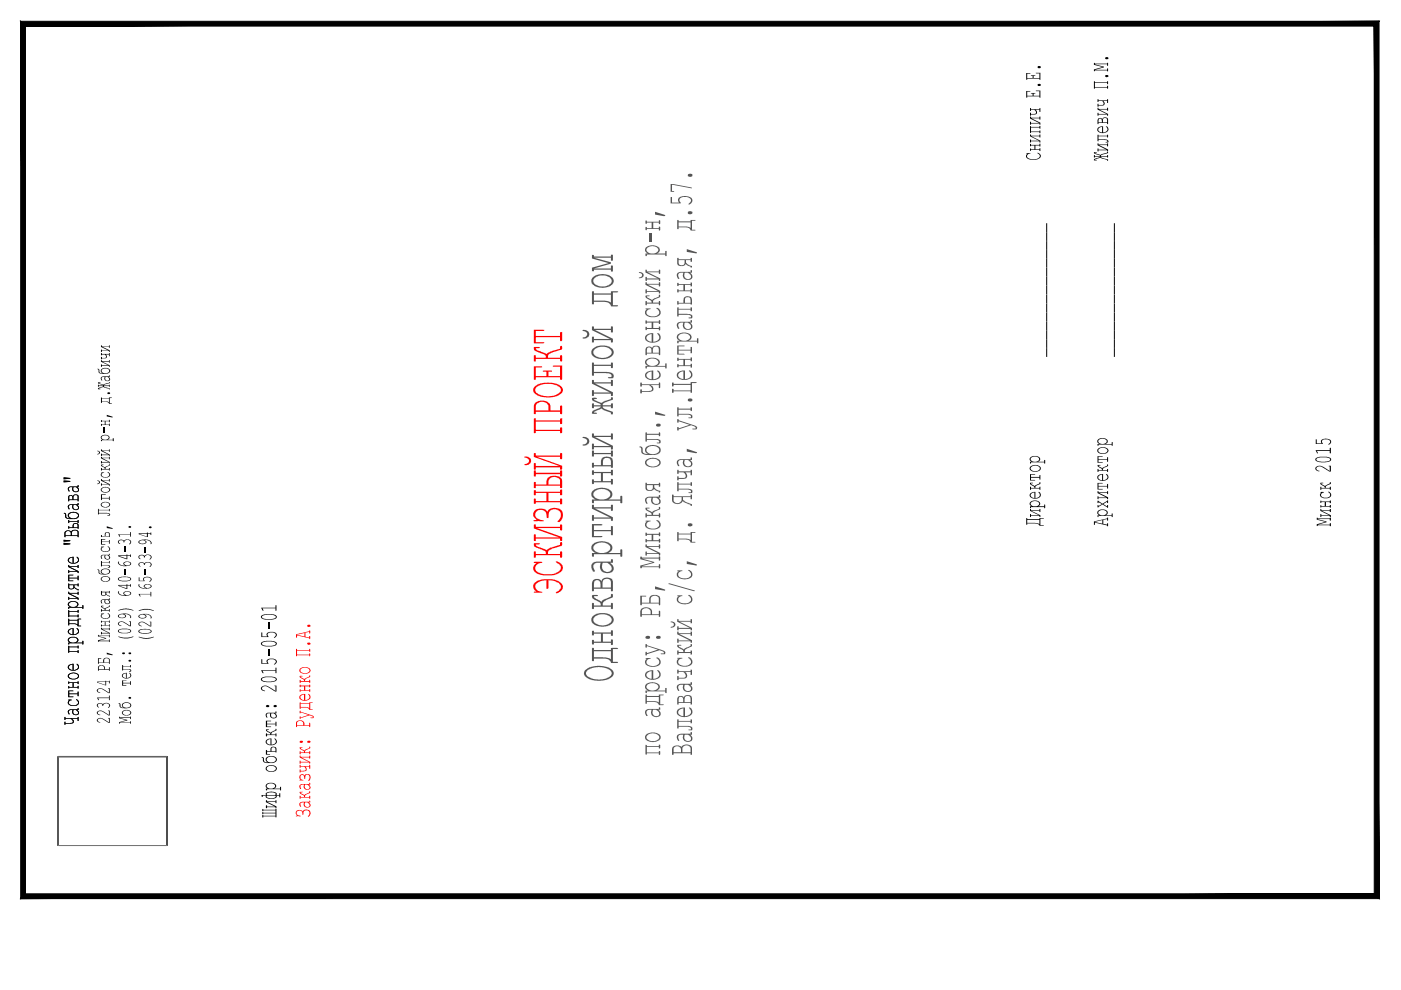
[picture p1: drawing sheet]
<svg xmlns="http://www.w3.org/2000/svg" width="297mm" height="210mm" viewBox="0 0 297 210" stroke-linecap="round" stroke-linejoin="round" font-family="sans-serif">
<path d="M4.4 4.5v186l1-1zM4.4 4.5l1 1v184zM4.4 4.5l1 1 287-1zM5.4 5.5l287-1-1 1zM292.4 4.5l-1 1 1 185zM291.4 5.5l1 185-1-1zM4.4 190.5h288l-1-1zM4.4 190.5l1-1h286z" fill="#000" stroke="#000" stroke-width=".21"/>
<g fill="#000">
<path d="M217.6 15.5h.9l-.7 .1v.9h1.1v-.4h-.3v-.2l.9 .1-.4 .1v.4h1.3v-.9h-.7l-.1-.2h1v1.5h-.2v-.2h-2.6v.2h-.2zM220 17.9l.2-.1a.29 .29 0 0 1 .4 .1 .29 .29 0 0 1 0 .4 .29 .29 0 0 1-.4-.1zM220 14.1l.2-.1a.29 .29 0 0 1 .5 .3 .28 .28 0 0 1-.5 .2l-.2-.2zM231.9 17.3h.2v.2h2.6l.2-.3v.7l-.2-.1v-.2h-2.6v.8h2.6v-.2h.2v.5l-.2 .1v-.2h-2.6l-.1 .2zM231.9 13.4l.2-.1v.2h2.6v-.2h.2v.7h-.2v-.4h-2.6l1.9 .5v.2l-1.9 .5h2.6v-.3h.2v.6h-.1l-.1-.2h-2.6l-.1 .2-.1-.4 1.9-.5-1.9-.5zM234.3 16l.1-.1a.31 .31 0 0 1 .4 0 .31 .31 0 0 1 .1 .4h-.1a.29 .29 0 0 1-.4 0 .29 .29 0 0 1-.1-.3zM234.3 12.3l.1-.1a.31 .31 0 0 1 .4-.1 .31 .31 0 0 1 .1 .4 .34 .34 0 0 1-.6-.2zM217.6 32.5h.9l-.7 .4-.1 .4 .3 .2 .7 .3 1-.1 .7-.4 .1-.4-.6-.4 .1-.1 .6 .4 .1 .4-.3 .4-.5 .2-1.5 .1-.8-.5-.1-.4 .4-.4zM218.4 26.7l.2 .2h1.8v-.2h.2l-.1 .6-.1-.1v-.2h-1.8v.9h1.8v-.2h.2v.5h-.2v-.2h-1.8l-.2 .2zM217.6 19.3h.9l-.7 .1v.9h1.1v-.5h-.3l.1-.1 .8 .1h-.4v.5h1.3v-1l-.8-.1h1v1.5h-.2v-.3h-2.6l-.1 .3-.1-.1zM218.4 30.6h.2v.1h1.8v-.2h.2l-.1 .6-.1-.3h-.9v.9h.9v-.2l.2-.1v.6h-.2v-.2h-1.8l-.2 .2v-.5l.2 .2h.7v-.9h-.7l-.2 .2zM218.4 22.9h.2v.2h1.8v-.2h.2l-.1 .8h-.1v-.4h-.8l.2 .3 .1 .3a.5 .5 0 0 1-.7 .4h-.6v.2h-.2v-.6h.2v.3h.6a.45 .45 0 0 0 .5-.4 .45 .45 0 0 0-.4-.5h-.7v.2h-.2z"/>
<path d="M218.4 28.5l.2 .1v.2h1.8v-.2l.2-.1-.1 .7-.1-.1v-.2h-1.7l1.9 .9v.4h-.2v-.2h-1.8v.2h-.2v-.6h.2v.2h1.7l-1.9-.9zM218.4 24.8h.2v.2h1.8v-.2l.1-.1v.7l-.1-.3h-1.7l1.9 .9v.4h-.2v-.2h-1.8v.2h-.2v-.6l.2 .1v.2h1.7l-1.9-1zM231.9 32.3l.6-.1v.2l-.4 .1 1.2 .4 1.6-.7v.3l-1.1 .3-.4 .2 1.3 .1 .2-.2v.4l-.1 .1-.1-.2h-1.3l.4 .3 1.1 .3v.3l-.2-.2-1.4-.5-1 .3-.2 .2 .5 .1h-.5a.24 .24 0 0 1-.1-.3 .24 .24 0 0 1 .3-.1l.9-.4h-1.1l-.1 .2v-.5l.1 .2h1.1v-.1l-1.1-.4zM232.7 28.6h.2v.2h1.8l.2-.2v.6l-.2-.1v-.2h-1.8v.6h1.4l.6 .2a.27 .27 0 0 1 .1 .3 .27 .27 0 0 1-.2 .2h-.4l.4-.1a.42 .42 0 0 0-.6-.4h-1.3v.3h-.2zM232.7 21.1l.2-.1v.3h1.8v-.2l.2-.1v.8h-.2v-.4h-.8l.3 .4a.46 .46 0 0 1-.2 .5 .46 .46 0 0 1-.5 .1h-.6v.2h-.2v-.6h.2v.3h.6a.41 .41 0 0 0 .5-.4 .41 .41 0 0 0-.3-.5h-.8v.2h-.2zM232.7 30.4h.2v.2h1.8l.1-.2h.1v.7l-.2-.3h-1.7l1.9 .9v.4h-.2v-.2h-1.8l-.1 .2-.1-.6h.2v.2h1.7l-1.9-.9zM232.7 22.9l.2-.1v.3h1.8v-.3h.2v.7h-.2v-.3h-1.7l1.9 1v.3h-.2v-.2h-1.8v.2h-.2l.1-.6 .1 .3h1.7l-1.9-1zM221.8 58.7h.2v1.9l-.2-.1zM221.8 56.8h.2v1.9l-.2-.1zM221.8 54.9h.2v1.9l-.2-.1zM221.8 53h.2v1.9l-.2-.1zM221.9 51.1h.1v1.9l-.2-.1z"/>
<path d="M221.8 49.3l.2-.1v1.9l-.2-.1zM221.8 47.4h.2v1.8h-.2zM236.2 58.7h.2l-.1 1.9-.1-.1zM236.2 56.8h.2l-.1 1.9h-.1zM236.2 54.9h.2l-.1 1.9h-.1zM236.2 53h.2l-.1 1.9-.1-.1zM236.2 51.1h.2l-.1 1.9h-.1zM236.2 49.2l.2 .1-.1 1.8h-.1zM236.2 47.4h.2l-.1 1.8h-.1zM21.4 74.9l.2 .1h1.5v-.1h.2l-.1 .7-.1-.1v-.3h-.7l.1 .1a.41 .41 0 0 1 .1 .5 .41 .41 0 0 1-.5 .2h-.5l-.2 .2v-.5l.1-.1 .1 .3h.6a.33 .33 0 0 0 .3-.3 .33 .33 0 0 0-.2-.3l-.7-.1-.1 .2zM21.4 76.4l.2 .2h1.5v-.2h.2l-.1 .5-.1-.2h-1.4l1.6 .8v.3h-.2v-.2h-1.5l-.1 .2-.1-.6 .2 .3h1.4l-1.6-.8zM21.4 73.3l.2-.1v.2h1.5v-.2h.2v.5h-.2v-.2h-1.4l1.6 .8v.3h-.2v-.2h-1.5l-.2 .2v-.5l.2 .2h1.4l-1.6-.7z"/>
<path d="M221.8 73.9l.2-.1v1.9l-.2-.1zM221.8 72l.2-.1v1.9l-.2-.1zM221.8 70h.2v1.9h-.2zM221.8 68.2l.2-.1v1.9h-.2zM221.8 66.3l.2-.1v1.9h-.2zM221.8 64.4h.2v1.8h-.2zM221.8 62.5h.2v1.8h-.2zM221.8 60.6h.2v1.8h-.2zM236.2 73.8h.2l-.1 1.9h-.1zM236.2 71.9l.2 .1-.1 1.8h-.1zM236.2 70h.2l-.1 1.9h-.1zM236.2 68.1h.2l-.1 1.9h-.1z"/>
<path d="M236.2 66.2l.2 .1-.1 1.8h-.1zM236.2 64.4h.2l-.1 1.8h-.1zM236.2 62.5h.2l-.1 1.8h-.1zM236.2 60.6h.2l-.1 1.8h-.1zM20.8 81.1h.5l-.4 .1 1 .4 1.4-.6-.1 .3-1.2 .3v.1h1.1l.1-.1v.4l-.1-.1h-1.1l.3 .2 1 .2-.1 .3-.1-.2-1.2-.4-.8 .3-.2 .1 .4 .1h-.4a.23 .23 0 0 1-.1-.3 .23 .23 0 0 1 .4 0l.6-.3h-.9l-.1 .1v-.4l.1 .1 .9-.1-1-.3zM21.4 98.6l.5-.1-.3 .2 .4 .3a.28 .28 0 0 0 .3 .1 .28 .28 0 0 0 .2-.2l.8-.4-.1 .2-.8 .5v.2h.7l.1-.2v.6l-.1-.2h-1.5l-.2 .2v-.6l.2 .2 .6-.1-.7-.5zM21.9 90.7h.3v1.1h-.3zM21.4 89.1l.2 .1h1.5l.1-.2v.5h-.1v-.2h-.7v.7h.7l.1-.2 .1 .5h-.2v-.2h-1.5l-.2 .2v-.4l.2 .1h.6v-.7h-.6l-.2 .2zM22.6 88l1.3 .5-1.3-.2zM21.4 96.8l.2 .3h1.5v-.3h.2l-.1 .6-.1-.3h-1.4l1.6 .8v.3h-.2v-.1h-1.5v.1h-.2v-.5l.2 .2h1.4l-1.6-.7zM232.7 98.6h.6v.1h-.4v.2l.6 .2a.35 .35 0 0 0 .5-.1l.7-.3v-.2h.2v.3l-.9 .4-.2 .3v.2h.9v-.2l.2-.1v.7l-.2-.1v-.2h-1.8v.3h-.2v-.7h.2v.3h.7v-.3l-.5-.3a.43 .43 0 0 1-.4-.5zM232.7 96.7l1.1 .1h-.9v.6h1.8v-.4h.2v.9h-.2v-.4h-1.8v.5h.9v.1h-1.1z"/>
<path d="M278.9 95.4h3v-.4l.2-.1 .1 1.1-.2 .1-.1-.5h-2.7l.2 .4-.1 .1zM279 93.2h.2v.8h1l-.1-.2 .1-.6 .8-.2 .9 .2 .3 .3-.1 .5-.5 .3 .4-.5a.71 .71 0 0 0-1-.6h-.4l-.3 .3 .1 .6h-1.4zM279 99l.6-.3 .5 .1 1.8 1.1v-1l-.2-.1 .5-.1v1.3h-.4l-1.9-1.1h-.4l-.4 .3 .2 .5 .5 .2h-.3l-.6-.3zM20.8 107.9h.1v.2h2.2l.1-.2v.5l-.1-.2h-2.2v.5l2.2 .2a.23 .23 0 0 1 .3 .2 .23 .23 0 0 1-.3 .2h-.3l.4-.2-.4-.2h-1.9v.2h-.1zM21.4 119l.2-.1v.3h1.5l.1-.3v.6l-.1-.3h-1.5v.6h1.4l.3 .1a.23 .23 0 0 1 .1 .3 .23 .23 0 0 1-.3 .1h-.3l.2-.1a.2 .2 0 0 0 .1-.3 .2 .2 0 0 0-.3 0h-1.2l-.1 .2zM21.4 115.9h.7l-.5 .2-.1 .4 .2 .2 .4 .2h.7a.54 .54 0 0 0 .3-.5 .54 .54 0 0 0-.3-.5l.5 .2 .1 .4-.3 .4-.6 .1-.9-.2-.2-.5 .2-.3zM21.4 114.3h.9l-.7 .1v.4h1.5v-.3h.2v.8h-.2v-.4h-1.5v.4l.7 .1-.9 .1zM21.4 100.2h.7l-.6 .4 .1 .3 .4 .2 .6 .1 .5-.3v-.4l-.3-.4 .5 .3 .1 .3-.2 .3-.4 .2h-1l-.4-.3v-.4l.2-.3zM22.6 111.6l1.3 .5-1.3-.1zM21.4 104.8h1l-.8 .1v.7h1.5v-.3h.2v.7h-.2v-.3h-1.5l-.1 .3zM25 113.3h2.6v-.5h.1l.1 1h-.2v-.4h-2.3l.2 .3-.1 .1zM25.1 114.6l.4-.2 .5 .1a.52 .52 0 0 0 .8-.1h.5l.5 .3v.4l-.2 .3-.2-.1 .2-.3v-.2l-.3-.3h-.7l-.2 .5h-.2l-.2-.4h-.5a.39 .39 0 0 0-.3 .4 .39 .39 0 0 0 .3 .3l-.5-.2z"/>
<path d="M26.4 115.9h.3v1.1h-.3zM218.4 102.3h.6l-.4 .3 .8 .5 1-.6 .1-.3 .1 .4-.9 .4-.2 .4h.9l.1-.2 .1 .6h-.2v-.2h-1.8v.2l-.2 .1v-.7h.2v.2h.7l-.1-.2-.8-.6zM218.4 100.5h1.1l-.1 .2h-.8v.4h1.8v-.3l.2-.1v1h-.2v-.4h-1.8v.5h.9l-1.1 .1zM218.4 107.9h.2v.3h1.8v-.2l.2-.1-.1 .7-.1-.1v-.2h-1.7l1.9 .9v.4h-.2v-.2h-1.8v.2h-.2v-.6h.2v.2h1.7l-1.9-.9zM232.7 102.4h1.1l-.9 .1v.5h1.8v-.4h.2v.9l-.2 .1v-.4h-1.8v.5h.9v.1h-1.1zM232.7 106.2h.2l.9 .6 1.1-.7v.6h-.2v-.3l-.8 .5 .8 .5v-.3h.2v.5h-.2l-.9-.6-1.1 .6v-.5h.2v.2l.7-.4-.7-.4v.2h-.2zM232.7 104.2l.2-.1v.3h1.8l.1-.3 .1 .1v.6h-.2v-.3h-1.7l1.9 .9v.4h-.2v-.2h-1.8v.2h-.2v-.6h.2v.3h1.7l-1.9-1zM279.9 104.3l.8 .1-.5 .2-.1 .3 .1 .4 .2 .1 1 .1 .5-.2 .1-.5-.4-.5h.2l.4 .3v.5l-.3 .4-.4 .1h-1.1l-.5-.5v-.4l.2-.2zM279.9 102.4l.6-.1v.2h-.4l.1 .1 .8 .5 .9-.6 .2-.3v.4l-.9 .4-.1 .4h.8l.1-.2h.1v.6h-.1l-.1-.2h-1.8l-.1 .3v-.7h.1v.2h.8v-.1l-.8-.5zM280 106.2h.1v.1h1.8l.1-.2h.1l.1 .5-.1 .1-.2-.2h-.8v.8h.8l.2-.3 .1 .1-.1 .5h-.1l-.1-.2h-1.8v.2h-.1l-.1-.4 .2-.1v.2h.8v-.8h-.8v.1h-.2zM279.2 109.8h.2v.1h2.5l.2-.1v.6l-.2-.1v-.2h-2.5l1.8 .5v.1l-1.8 .5h2.5l.2-.3 .1 .1v.5l-.2 .1-.1-.2h-2.5l-.2 .1v-.3l1.8-.6-1.8-.4zM279.9 108l.2-.1v.3h1.8v-.2l.2-.1v.7l-.2-.3h-1.6l1.9 .9v.3l-.2 .1-.1-.2h-1.8v.2h-.2l.1-.6h.1v.2h1.7l-1.9-.9z"/>
<path d="M14.5 137l.1-.1 .1 .2h1.8l.1-.2v.6l-.1-.1v-.2h-1.8v.9h1.8l.1-.2 .1 .5h-.2v-.2h-1.8l-.2 .2zM14.5 129.4h.2v.2h1.8v-.2l.1-.1 .1 .6h-.2v-.2h-1.8v.8h1.8v-.2h.1l.1 .6-.2-.1v-.1h-1.8l-.2 .1zM14.5 121.9h1.1l-.1 .1h-.8v.5h1.8v-.4h.2v.9h-.2v-.4h-1.8v.5l.9 .1h-1.1zM14.5 125.5h.2v.2h1.8v-.2h.1l.1 .6h-.2v-.3h-1.7l1.9 1v.4h-.2v-.3h-1.8l-.1 .3h-.1v-.6h.2v.2h1.7l-1.9-.9zM14.5 119.8h.2v.2h1.8v-.2h.1l.1 .6h-.2v-.2h-1.7l1.9 .9v.4h-.2v-.2h-1.8l-.1 .2h-.1v-.6h.2v.2h1.7l-1.9-.9zM21.4 130.1h.7l-.5 .2-.1 .4 .2 .2 .4 .2 .7-.1a.54 .54 0 0 0 .3-.4 .54 .54 0 0 0-.3-.6l.5 .3 .1 .4-.3 .3-.6 .2h-.5l-.5-.3-.1-.4 .2-.3zM21.4 128.5h.6l-.4 .1v.1l.7 .4 .8-.5 .1-.3 .1 .3-.8 .4-.1 .4h.7l.1-.3 .1 .6h-.2v-.2h-1.5l-.2 .2v-.6l.2 .3h.6l-.1-.3-.7-.4zM21.4 131.6l.2 .2h1.5l.2-.2-.1 .5-.1-.2h-.7v.7h.7l.1-.2 .1 .4h-.2v-.1h-1.5l-.2 .1v-.4l.2 .2h.6v-.7h-.6l-.2 .1zM20.8 134.6h.1v.2h2.2v-.2h.2l-.1 .6-.1-.3h-2.2l1.6 .4v.1l-1.6 .4h2.2v-.2h.2v.5h-.2v-.1h-2.2l-.1 .1v-.4l1.5-.3-1.5-.5zM22.6 138.4l1.3 .5-1.3-.2zM21.4 133.1l.2 .2h1.5v-.2h.2l-.1 .5-.1-.2h-1.4l1.6 .8v.3h-.2v-.2h-1.5v.2h-.2v-.5l.2 .2h1.4l-1.6-.8zM26.4 120.6h.3v1.1h-.3z"/>
<path d="M25.1 134.9l1 .3 2.2-.2-.9 .3-1.1 .1-1.1-.3zM25.1 129.4l1.8-.4 1.4 .4-1.3-.2h-.9l-.9 .3zM25 132.1l.5-.3h.6l1.5 .9v-.8l-.2-.1 .4-.1v1.1l-.5-.1-1.2-.8h-.6a.38 .38 0 0 0-.3 .5 .38 .38 0 0 0 .5 .2l-.1 .1-.5-.2zM55.4 128.8h3l.1-.5h.1v1.1l-.2 .1v-.5h-2.7l.2 .4-.2 .1zM55.4 134.1h.2v.8h1.1l-.2-.3 .1-.3 .6-.3 1 .1 .4 .2 .1 .4-.3 .5h-.3l.4-.5-.1-.3-.5-.3-.9 .1a.38 .38 0 0 0-.3 .3 .38 .38 0 0 0 .2 .4v.2h-1.5zM57 137.7h.3v1.3h-.3zM57 132h.3v1.3h-.3zM14.5 148.4h.7l-.5 .2-.1 .3v.3l.5 .3h.8l.6-.3v-.6l-.4-.3 .5 .2 .1 .6-.5 .5h-1.3l-.5-.5v-.4l.3-.2zM14.5 146.4l1.1 .1h-.9v.6h1.8v-.4l.1-.1 .1 1h-.2v-.4h-1.8v.5l.9 .1h-1.1zM14.5 144.5l.2 .2h1.8l.1-.2v.6l-.1-.3h-.9v.9h.9l.1-.3 .1 .6h-.2v-.2h-1.8l-.2 .2v-.6l.2 .3h.7v-.9h-.7l-.2 .2zM13.7 152.1l.1-.1 .1 .3h2.6v-.2l.2-.1v.9l-.2-.1v-.4h-1.2l.3 .4-.1 .5-1.6 .1v.3l-.2-.1v-.6h.2v.3h1.1a.42 .42 0 0 0 .4-.4 .42 .42 0 0 0-.4-.5h-1.1v.2h-.2zM20.6 147.9h2.5v-.4h.2v.9h-.2v-.4h-2.3l.2 .4h-.2z"/>
<path d="M20.6 149.3l.4-.2h.5a.36 .36 0 0 0 .6 0l.4-.1 .6 .2 .3 .4-.3 .5h-.2l.2-.3a.61 .61 0 0 0-.5-.7 .61 .61 0 0 0-.7 .4v.2l-.2-.1a.46 .46 0 0 0-.5-.4 .46 .46 0 0 0-.4 .6l.2 .2-.4-.2-.1-.3zM20.6 152.6l.3-.3 .5-.1 1.7 .9v-.8h-.2l.4-.1v1.1l-.4-.1-1.2-.8h-.6a.37 .37 0 0 0-.4 .4 .37 .37 0 0 0 .5 .3v.1l-.5-.1-.2-.3zM20.6 150.9l.9-.2 1.6 .9v-.8l-.2-.1h.4v1h-.4l-1.4-.9-.7 .1a.52 .52 0 0 0 .5 .7h-.4l-.3-.3zM20.6 146.2l.4-.2h.6l1.5 .8v-.8h-.2l.4-.1v1.1l-.5-.1-1.3-.9-.5 .1-.3 .2 .1 .3 .5 .2-.2 .1-.5-.3zM25.9 144.3h.9h-.7v.5h1.5v-.4h.2v.8h-.2v-.3h-1.5v.4l.7 .1h-.9zM25.9 141h.2v.2h1.5v-.2h.1v.5l-.1-.2h-1.5v.5h1.4l.3 .2v.4h-.5l.3-.2a.35 .35 0 0 0-.5-.3h-1l-.1 .3zM25.3 152l.1 .1h2.2l.1-.2v.6h-.1v-.3h-2.2l1.6 .4v.2l-1.6 .4h2.2l.1-.3 .1 .5h-.2v-.1h-2.2l-.1 .1v-.3l1.5-.4-1.5-.4zM27.2 140l.2-.1a.25 .25 0 0 1 .3 .1 .25 .25 0 0 1 0 .3 .25 .25 0 0 1-.4-.1zM55.4 142.1h3v-.5l.2-.1v1.2h-.2v-.5h-2.7l.2 .4-.2 .1zM55.4 139.8h.2v.8h1.1l-.2-.3 .1-.4 .6-.3 1 .1 .4 .2 .1 .5-.3 .4-.3 .1 .4-.5-.1-.4-.5-.2h-.7l-.5 .4 .2 .5h-1.5zM56.4 154.7l.6-.1v.2h-.4v.1l.5 .2a.36 .36 0 0 0 .3 .2 .36 .36 0 0 0 .3-.2l.7-.3v-.3h.2v.4l-.8 .3-.3 .4v.1h.9v-.2h.2v.6h-.2v-.2h-1.8l-.1 .3v-.7l.1 .2h.7v-.2l-.8-.4zM56.4 152.8l1.1 .1h-.9v.5h1.8v-.4h.2v.9l-.2 .1v-.4h-1.8v.4l.9 .1-1.1 .1z"/>
<path d="M55.5 145.6l.4-.2h.6l1.9 1.1v-1l-.2-.1h.4v1.2h-.3l-1.8-1.1h-.5a.46 .46 0 0 0-.4 .6 .46 .46 0 0 0 .6 .3v.1h-.4l-.4-.3-.1-.3zM55.6 171.6l.2-.1v.2h2.6v-.2h.2v1.8h-.2v-.2h-2.6v.2h-.2l.1-.5 .1 .2h2.6v-.5h-2.6v.1h-.2l.1-.4 .1 .1h2.6v-.5h-2.6v.2h-.1zM56.4 169.7h.2v.2h1.8v-.2h.2v.6h-.2v-.3h-1.7l1.9 1v.3l-.2 .1v-.3h-1.8v.2l-.2 .1v-.6l.1-.1 .1 .3h1.7l-1.9-.9z"/>
<path d="M232.7 27.2l.3-.3 .9-.1v1.3h.3l.4-.2 .2-.4-.3-.6a.53 .53 0 0 1 .5 .3 .53 .53 0 0 1-.1 .6l-.7 .4h-.9l-.6-.4zM233.1 27.1l-.2 .2v.5l.8 .3v-1.2z"/>
<path d="M232.8 25.2l.6-.2 .3 .3 .3-.4h.6l.3 .4v1h-.2v-.2h-1.8v.2h-.2zM233 25.2l-.1 .7h.7v-.4a.35 .35 0 0 0-.2-.3 .35 .35 0 0 0-.4 0zM234 25.1l-.2 .8h.9v-.7l-.3-.2z"/>
<path d="M20.6 78.2l.4 .1 .1 .6 .2 .2h.5l-.4-.2v-.4l.2-.3 .5-.2 1 .2 .3 .5-.2 .3-.4 .2h-1.4l-.5-.2v-.6zM21.6 78.4l-.1 .3 .2 .3 .4 .1 .7-.1a.51 .51 0 0 0 .2-.7 .51 .51 0 0 0-.7-.2z"/>
<path d="M21.4 80.1l.5-.3h1.2l.1-.2 .1 .3h-.3l.3 .3a.56 .56 0 0 1-.4 .6 .56 .56 0 0 1-.6-.2l-.2-.2 .1-.5h-.3a.4 .4 0 0 0-.4 .3 .4 .4 0 0 0 .2 .4h-.3zM22.4 79.9l-.1 .6 .4 .2a.36 .36 0 0 0 .4-.1 .36 .36 0 0 0-.1-.5l-.2-.2z"/>
<path d="M21.4 92.5l.5-.3h.8l.5 .5v.2l-.4 .3h1.1v-.3h.2v.6h-.2v-.2h-2.3l-.2 .2v-.3h.3l-.3-.2zM21.7 92.5l-.2 .3 .2 .3 .9 .1a.47 .47 0 0 0 .4-.6 .47 .47 0 0 0-.6-.3z"/>
<path d="M21.4 95.3l.2 .2h1.5v-.2h.2v.5h-.2v-.2h-1.4l1.6 .8v.3h-.2v-.2h-1.5l-.2 .2v-.5l.2 .2h1.4l-1.6-.8zM20.6 95.6h.2a.38 .38 0 0 1 .4 .4 .38 .38 0 0 1-.6 .3 .31 .31 0 0 0 .4-.3 .31 .31 0 0 0-.4-.3z"/>
<path d="M21.4 84.3l.2 .2h1.5v-.2h.6l-.4 .1v1.1l.4 .1h-.6l-.1-.2-.4-.2h-1l-.1 .3zM21.6 84.6v.5h1.2l.3 .2v-.7z"/>
<path d="M218.4 97.1l.7-.4 .9 .1 .5 .4v.4l-.4 .3h1.3v-.4h.2v.7l-.2 .1v-.3h-2.8v.2l-.2 .1v-.4h.4l-.5-.4zM218.7 97l-.2 .4 .5 .5h.9l.4-.5-.1-.3-.5-.3h-.6z"/>
<path d="M218.4 99l.7-.4h.8l.7 .4 .1 .5-.2 .2-.6 .3h-1l-.6-.4zM218.7 99l-.2 .4 .5 .5h1l.5-.5-.1-.3-.4-.3-.6-.1z"/>
<path d="M232.7 93.2l.9-.3 .8 .1 .4 .3 .1 .3-.1 .2-.4 .3h1.3l.1-.4 .1 .8h-.2v-.2h-2.8v.2h-.2v-.4h.4l-.5-.3zM233 93.2l-.1 .5 .5 .4h.7l.5-.4v-.4l-.5-.3h-.4z"/>
<path d="M232.7 95.2l.5-.3 .9-.1 .7 .3 .2 .5-.4 .5-1.1 .2-.7-.4-.2-.2zM233 95.2l-.1 .5 .5 .4h.9l.5-.5-.2-.4-.5-.3-.7 .1z"/>
<path d="M278.9 97.2l.9-.4h1.5l.5 .2a.49 .49 0 0 1 .4 .6 .49 .49 0 0 1-.7 .3h-2l-.5-.2zM279.1 97.3a.64 .64 0 0 0 .9 .6h1l.7-.2a.36 .36 0 0 0 .3-.4 .36 .36 0 0 0-.5-.2l-1.6-.1z"/>
<path d="M13.5 115.1l1.3 .1 .1 .1-1.4 .2zM13.5 114.5l1.4 .2-1.4 .1z"/>
<path d="M13.5 101.9l1.3 .1 .1 .1-1.4 .2zM13.5 101.2l1.4 .1v.2l-1.4 .1z"/>
<path d="M13.5 115.1l1.3 .1 .1 .1-1.4 .2zM13.5 114.5l1.4 .2-1.4 .1z"/>
<path d="M13.5 101.9l1.3 .1 .1 .1-1.4 .2zM13.5 101.2l1.4 .1v.2l-1.4 .1z"/>
<path d="M14.5 110.3h.2v.2h1.8v-.2h.1l.1 .6h-.2v-.3h-1.8v.3h-.2zM14.5 111.6h.2v.2h.7l.2-.8 .7-.1 .4 .4v.8h-.2v-.1h-1.8l-.2 .1zM15.7 111.1l-.1 .7h.9v-.3a.45 .45 0 0 0-.3-.4 .45 .45 0 0 0-.5 0z"/>
<path d="M14.5 110.3h.2v.2h1.8v-.2h.1l.1 .6h-.2v-.3h-1.8v.3h-.2zM14.5 111.6h.2v.2h.7l.2-.8 .7-.1 .4 .4v.8h-.2v-.1h-1.8l-.2 .1zM15.7 111.1l-.1 .7h.9v-.3a.45 .45 0 0 0-.3-.4 .45 .45 0 0 0-.5 0z"/>
<path d="M13.6 108.7l.4 .2v.7l.4 .3h.5l-.4-.3-.1-.5 .3-.4 .4-.1 1.3 .1 .3 .3v.5l-.2 .3-.4 .2h-1.8l-.5-.3v-.7l-.3-.1zM14.7 109l-.1 .5 .6 .4 .9-.1 .4-.4-.1-.4-.5-.3h-.7z"/>
<path d="M13.6 108.7l.4 .2v.7l.4 .3h.5l-.4-.3-.1-.5 .3-.4 .4-.1 1.3 .1 .3 .3v.5l-.2 .3-.4 .2h-1.8l-.5-.3v-.7l-.3-.1zM14.7 109l-.1 .5 .6 .4 .9-.1 .4-.4-.1-.4-.5-.3h-.7z"/>
<path d="M14.4 118.5l.6-.4h.6v1.3l.4-.1 .5-.4v-.3l-.3-.5h.2l.3 .3v.5l-.5 .5-1 .1-.7-.3-.1-.3zM14.7 118.5l-.1 .1 .1 .5 .7 .3v-1.2z"/>
<path d="M14.4 118.5l.6-.4h.6v1.3l.4-.1 .5-.4v-.3l-.3-.5h.2l.3 .3v.5l-.5 .5-1 .1-.7-.3-.1-.3zM14.7 118.5l-.1 .1 .1 .5 .7 .3v-1.2z"/>
<path d="M13.8 112.6l.4-.1h.6a.32 .32 0 0 0 .3 .2 .32 .32 0 0 0 .3-.3l.8-.1 .4 .3v1.3h-.1v-.2h-2.6l-.2 .2v-1zM14 112.8l-.1 .7h1.1v-.4a.61 .61 0 0 0-.4-.5 .61 .61 0 0 0-.6 .2zM15.4 112.6l-.2 .3v.6h1.3v-.7l-.2-.2-.7-.1z"/>
<path d="M14.5 105.2l.3-.2h.4l.2 .2 .4-.4 .6 .1 .3 .2v1.1h-.2v-.2h-1.8v.2l-.2 .1zM14.8 105.1l-.1 .8h.7v-.3a.4 .4 0 0 0-.2-.4 .4 .4 0 0 0-.4-.1zM15.7 105.1l-.1 .8h.9l-.1-.8-.2-.1z"/>
<path d="M13.8 112.6l.4-.1h.6a.32 .32 0 0 0 .3 .2 .32 .32 0 0 0 .3-.3l.8-.1 .4 .3v1.3h-.1v-.2h-2.6l-.2 .2v-1zM14 112.8l-.1 .7h1.1v-.4a.61 .61 0 0 0-.4-.5 .61 .61 0 0 0-.6 .2zM15.4 112.6l-.2 .3v.6h1.3v-.7l-.2-.2-.7-.1z"/>
<path d="M14.5 105.2l.3-.2h.4l.2 .2 .4-.4 .6 .1 .3 .2v1.1h-.2v-.2h-1.8v.2l-.2 .1zM14.8 105.1l-.1 .8h.7v-.3a.4 .4 0 0 0-.2-.4 .4 .4 0 0 0-.4-.1zM15.7 105.1l-.1 .8h.9l-.1-.8-.2-.1z"/>
<path d="M14.5 107.1l.3-.2h1.7v-.2h.2v.3h-.3l.3 .5-.1 .5-.7 .1-.4-.1-.2-.4 .1-.6h-.5l-.3 .2v.4l.2 .3a.27 .27 0 0 1-.3-.1 .27 .27 0 0 1-.1-.3zM15.6 107v.7a.5 .5 0 0 0 .9 .2 .5 .5 0 0 0-.3-.8z"/>
<path d="M14.5 103.4l.3-.2h1.7v-.3h.2v.4h-.3l.3 .4-.1 .5-.5 .2-.5-.2-.3-.3 .1-.6h-.6l-.2 .1 .2 .7a.23 .23 0 0 1-.3 0 .23 .23 0 0 1-.1-.3zM15.6 103.3l-.1 .5 .1 .3 .5 .1a.47 .47 0 0 0 .4-.5 .47 .47 0 0 0-.4-.4z"/>
<path d="M14.5 107.1l.3-.2h1.7v-.2h.2v.3h-.3l.3 .5-.1 .5-.7 .1-.4-.1-.2-.4 .1-.6h-.5l-.3 .2v.4l.2 .3a.27 .27 0 0 1-.3-.1 .27 .27 0 0 1-.1-.3zM15.6 107v.7a.5 .5 0 0 0 .9 .2 .5 .5 0 0 0-.3-.8z"/>
<path d="M14.5 103.4l.3-.2h1.7v-.3h.2v.4h-.3l.3 .4-.1 .5-.5 .2-.5-.2-.3-.3 .1-.6h-.6l-.2 .1 .2 .7a.23 .23 0 0 1-.3 0 .23 .23 0 0 1-.1-.3zM15.6 103.3l-.1 .5 .1 .3 .5 .1a.47 .47 0 0 0 .4-.5 .47 .47 0 0 0-.4-.4z"/>
<path d="M21.4 113.5l.2-.1v.3h.6l.1-.7 .3-.2h.4l.3 .3v.8l-.2-.2h-1.5l-.2 .2zM22.5 113l-.1 .7h.7v-.6z"/>
<path d="M21.4 106.8l.5-.3 .7-.1 .5 .2 .3 .5-.5 .4-.9 .1-.6-.4zM21.7 106.7a.56 .56 0 0 0 .1 .7 .56 .56 0 0 0 .7 .1l.6-.3v-.4l-.6-.3z"/>
<path d="M21.4 103.6l.6-.3 .5-.1 .8 .4a.74 .74 0 0 1-1 .9l-.9-.4zM21.7 103.5l-.2 .4 .3 .4h1a.48 .48 0 0 0 .3-.7 .48 .48 0 0 0-.6-.2z"/>
<path d="M21.4 117.8l.3-.2h1.4v-.2h.2v.3h-.3l.3 .3a.56 .56 0 0 1-.4 .6 .56 .56 0 0 1-.6-.2l-.2-.2 .1-.5h-.3a.42 .42 0 0 0-.4 .3 .42 .42 0 0 0 .2 .5l-.3-.1zM22.4 117.7v.6l.4 .2a.4 .4 0 0 0 .3-.4 .4 .4 0 0 0-.3-.4z"/>
<path d="M21.4 101.6l.1-.1 .1 .3h1.5v-.2h.2v.5h-.2v-.2h-1.4l1.6 .7v.4h-.2v-.2h-1.5l-.2 .2v-.5l.2 .2h1.4l-1.6-.8zM20.6 101.9h.3a.36 .36 0 0 1 .3 .5 .36 .36 0 0 1-.6 .2l.1-.1a.28 .28 0 0 0 .3-.3 .28 .28 0 0 0-.4-.2z"/>
<path d="M25 119.1h.3l-.1 .2 .3 .4 .5 .2h.6l-.2-.1a.42 .42 0 0 1-.2-.6 .42 .42 0 0 1 .6-.1l.7 .1a.45 .45 0 0 1 .2 .5 .45 .45 0 0 1-.5 .3h-1.1l-.5-.1-.6-.4zM26.4 119.3a.48 .48 0 0 0 .2 .5 .48 .48 0 0 0 .6 .1v-.1a.36 .36 0 0 0 .4-.4 .36 .36 0 0 0-.5-.2z"/>
<path d="M25.1 117.7h1.7l.1-.2 .1 .2h.6l.1-.2 .1 .6h-.2v-.3h-.6v.8h-.2l-1.7-.6zM25.3 117.8l1.5 .6v-.6z"/>
<path d="M218.4 106.5l.7-.4 .8 .1 .6 .5v.4l-.4 .2h1.3v-.3h.1l.1 .7-.2 .1v-.3h-2.8l-.2 .3v-.5h.4l-.5-.3zM218.6 106.5v.5l.3 .3h.9l.3-.1a.58 .58 0 0 0 .1-.7 .58 .58 0 0 0-.7-.3z"/>
<path d="M218.4 104.6l.6-.3h.5v1.3l.7-.2 .3-.3-.1-.4-.2-.4 .4 .2 .1 .6-.6 .5-.9 .1-.8-.4-.1-.4zM218.6 104.7a.61 .61 0 0 0 .1 .7 .61 .61 0 0 0 .6 .2v-1.2z"/>
<path d="M217.6 109.9l.2-.1v.3h2.6v-.3h.9v.2h-.7v1.4h.7l-.9 .1-.1-.3-.8-.2h-1.7v.3h-.2zM217.8 110.2v.7h1.7l.9 .2v-.9z"/>
<path d="M232.8 108.3l.6-.3 .9 .1 .5 .3 .1 .3-.1 .3-.4 .2h1.3v-.3h.2v.7h-.2v-.2h-2.8v.2h-.2v-.4h.4l-.5-.3zM232.9 108.4v.1a.76 .76 0 0 0 1.1 .7l.3-.1a.58 .58 0 0 0 .2-.8 .58 .58 0 0 0-.8-.2z"/>
<path d="M232.8 100.8l1.1-.3v1.3l.7-.2 .2-.2v-.3l-.3-.5 .1-.1 .3 .3 .1 .5-.2 .4-.5 .2h-.9l-.7-.4zM233.1 100.8l-.2 .3v.4l.8 .3v-1.1z"/>
<path d="M231.9 110.6l2.8-.7 .1-.2 .1 .1v.5h-.2v-.2l-.8 .1v.9l.8 .1v-.3h.2v.6l-2.8-.7v.4l-.1 .1zM232.1 110.6l1.6 .4v-.7z"/>
<path d="M14.5 135.4l.6-.4 1 .1 .5 .5-.1 .4-.3 .3h1.3v-.4h.1l.1 .7h-.2v-.2h-2.8v.2h-.2v-.3h.3l-.4-.5zM14.8 135.4l-.2 .4 .5 .4h.8l.5-.4-.1-.3-.5-.3h-.6z"/>
<path d="M14.5 127.8l.7-.3 1 .1 .3 .2 .1 .5-.4 .4h1.3v-.4h.1l.1 .7-.2 .1v-.3h-2.8v.3h-.2v-.4h.3l-.4-.4zM14.7 127.9l-.1 .4 .4 .3 .6 .1 .6-.2a.56 .56 0 0 0 0-.7 .56 .56 0 0 0-.6-.2h-.5z"/>
<path d="M14.5 135.4l.6-.4 1 .1 .5 .5-.1 .4-.3 .3h1.3v-.4h.1l.1 .7h-.2v-.2h-2.8v.2h-.2v-.3h.3l-.4-.5zM14.8 135.4l-.2 .4 .5 .4h.8l.5-.4-.1-.3-.5-.3h-.6z"/>
<path d="M14.5 127.8l.7-.3 1 .1 .3 .2 .1 .5-.4 .4h1.3v-.4h.1l.1 .7-.2 .1v-.3h-2.8v.3h-.2v-.4h.3l-.4-.4zM14.7 127.9l-.1 .4 .4 .3 .6 .1 .6-.2a.56 .56 0 0 0 0-.7 .56 .56 0 0 0-.6-.2h-.5z"/>
<path d="M14.5 133.6l.4-.3 .7-.1v1.3h.3l.5-.2 .1-.3v-.4l-.3-.3 .1-.1 .4 .3v.5l-.6 .6h-.7l-.9-.3-.1-.2zM14.8 133.5l-.2 .3v.3l.8 .4v-1.2z"/>
<path d="M14.5 133.6l.4-.3 .7-.1v1.3h.3l.5-.2 .1-.3v-.4l-.3-.3 .1-.1 .4 .3v.5l-.6 .6h-.7l-.9-.3-.1-.2zM14.8 133.5l-.2 .3v.3l.8 .4v-1.2z"/>
<path d="M14.5 123.7l.2 .1v.1h1.8v-.2h.2l-.1 .6h-.1v-.2h-.7v.4l.4 .3 .5 .1v.3l-1-.6-.1 .2-.3 .2-.7-.2-.1-.1zM14.7 124.1v.3a.45 .45 0 0 0 .5 .4 .45 .45 0 0 0 .4-.4v-.3z"/>
<path d="M14.5 123.7l.2 .1v.1h1.8v-.2h.2l-.1 .6h-.1v-.2h-.7v.4l.4 .3 .5 .1v.3l-1-.6-.1 .2-.3 .2-.7-.2-.1-.1zM14.7 124.1v.3a.45 .45 0 0 0 .5 .4 .45 .45 0 0 0 .4-.4v-.3z"/>
<path d="M14.5 131.2h.2v.2h1.8v-.2h.7l-.5 .1v1.4h.5l-.7 .1-.2-.4-.4-.1h-1.2v.3h-.2zM14.7 131.6v.6h1.2l.6 .2v-.8z"/>
<path d="M14.5 131.2h.2v.2h1.8v-.2h.7l-.5 .1v1.4h.5l-.7 .1-.2-.4-.4-.1h-1.2v.3h-.2zM14.7 131.6v.6h1.2l.6 .2v-.8z"/>
<path d="M20.8 139.6h.7l-.6 .1v.7h1l.1-.8 .9-.1 .4 .3v.9h-.2v-.2h-2.2v.3zM22.2 139.7l-.1 .7h1l-.1-.8h-.6z"/>
<path d="M20.6 120.8a.29 .29 0 0 1 .3 0 .29 .29 0 0 1 .2 .3v.4l.7 .2-.4-.4v-.5l.5-.2h.7l.6 .2 .2 .5-.2 .3-.5 .2h-1.3l-.5-.2v-.6zM21.7 120.8l-.2 .3 .2 .4 .4 .2 .7-.1a.5 .5 0 0 0 .2-.7 .5 .5 0 0 0-.6-.2z"/>
<path d="M21.4 122.5l.5-.3h.7l.6 .2 .2 .3-.1 .3-.6 .3h-.7l-.3-.1a.43 .43 0 0 1-.3-.7zM21.7 122.4a.57 .57 0 0 0 .1 .7 .57 .57 0 0 0 .7 .2l.3-.2a.49 .49 0 0 0 .2-.7 .49 .49 0 0 0-.7-.1z"/>
<path d="M21.4 125.4l1.7 .1 .1-.2 .1 .5h-.2v-.2h-.6v.3l.2 .2 .6 .2v.2l-.6-.3a.28 .28 0 0 0-.3-.1 .28 .28 0 0 0-.2 .2l-.4 .1-.4-.3zM21.6 125.6v.5l.2 .1a.36 .36 0 0 0 .4 0 .36 .36 0 0 0 .1-.4v-.2z"/>
<path d="M21.4 127.3l.3-.2h1.4v-.2h.2v.3h-.3l.4 .4-.1 .3-.3 .2-.5-.1-.4-.3 .1-.5h-.3a.38 .38 0 0 0-.4 .3 .38 .38 0 0 0 .2 .4l-.2 .1-.1-.3zM22.4 127.2l-.1 .4 .2 .3 .3 .1 .3-.2-.1-.5z"/>
<path d="M25.9 138.5a.25 .25 0 0 1 .5 0 .25 .25 0 0 1-.5 0zM27.2 138.4h.1a.28 .28 0 0 1 .4 0 .28 .28 0 0 1-.1 .4 .28 .28 0 0 1-.4-.3z"/>
<path d="M25 133.6l.6-.3h1.4l.7 .2 .1 .4-.7 .4h-1.4l-.6-.2zM25.3 133.6l-.1 .2 .5 .3h1.5a.34 .34 0 0 0 .4-.4 .34 .34 0 0 0-.5-.2l-1.3-.1z"/>
<path d="M25 122.6l.5-.3 .7-.1 1.3 .2a.49 .49 0 0 1 .1 .7 .49 .49 0 0 1-.6 .1l-1.6-.1a.4 .4 0 0 1-.4-.5zM25.3 122.6l-.1 .3 .4 .2 1.7-.1a.31 .31 0 0 0 .3-.3 .31 .31 0 0 0-.4-.2l-1.3-.1z"/>
<path d="M25.1 130.4l.5-.2 1.1-.1 .8 .2 .3 .3a.19 .19 0 0 1 0 .3 .19 .19 0 0 1-.2 .1v-.3l-.2-.3-.5-.2h-.7l.3 .1a.46 .46 0 0 1 .1 .6 .46 .46 0 0 1-.6 .1l-.7-.1a.29 .29 0 0 1-.3-.2 .29 .29 0 0 1 .1-.3zM25.3 130.4a.46 .46 0 0 0 .1 .5 .46 .46 0 0 0 .6 .1l.4-.2a.4 .4 0 0 0 0-.4 .4 .4 0 0 0-.4-.2z"/>
<path d="M25 125.4h.3l-.1 .4 .4 .3 1 .1-.4-.2a.53 .53 0 0 1 .2-.6 .53 .53 0 0 1 .6-.1l.7 .2 .1 .5-.7 .3h-1.2l-.9-.5zM26.5 125.5a.43 .43 0 0 0 0 .6 .43 .43 0 0 0 .5 .1l.3-.1a.36 .36 0 0 0 .3-.4 .36 .36 0 0 0-.5-.2z"/>
<path d="M25.1 124h1.7l.1-.1 .1 .1h.6l.1-.1 .1 .5h-.2v-.3h-.6v.8h-.2l-1.7-.7zM25.3 124.1l1.5 .6v-.6z"/>
<path d="M55.4 136.2l1-.3h1.5l.5 .2a.49 .49 0 0 1 .2 .6 .49 .49 0 0 1-.6 .3h-2.1l-.5-.3zM55.6 136.3v.4l.5 .2 2.1-.1a.38 .38 0 0 0 .2-.5 .38 .38 0 0 0-.5-.2l-1.4-.1z"/>
<path d="M55.4 130.5l1-.3h1.5l.6 .3a.56 .56 0 0 1 0 .7 .56 .56 0 0 1-.6 .1h-2l-.5-.3zM55.7 130.5a.48 .48 0 0 0 .1 .6 .48 .48 0 0 0 .5 .1l1.9-.1a.38 .38 0 0 0 .2-.4 .38 .38 0 0 0-.5-.3l-1.4-.1z"/>
<path d="M14.5 143l.6-.4h.9l.7 .4v.5l-.1 .2-.7 .3h-.9l-.6-.5zM14.8 143l-.2 .2 .1 .4 .6 .3h.7l.5-.4v-.4l-.4-.3-.6-.1z"/>
<path d="M14.5 143l.6-.4h.9l.7 .4v.5l-.1 .2-.7 .3h-.9l-.6-.5zM14.8 143l-.2 .2 .1 .4 .6 .3h.7l.5-.4v-.4l-.4-.3-.6-.1z"/>
<path d="M14.4 141.2l.6-.4 .6-.1v1.4h.2l.5-.3 .2-.3v-.4l-.3-.3 .2-.1 .3 .4v.5l-.6 .5-.9 .1-.7-.3-.1-.3zM14.8 141.1l-.2 .2 .1 .5 .7 .3v-1.2z"/>
<path d="M14.4 141.2l.6-.4 .6-.1v1.4h.2l.5-.3 .2-.3v-.4l-.3-.3 .2-.1 .3 .4v.5l-.6 .5-.9 .1-.7-.3-.1-.3zM14.8 141.1l-.2 .2 .1 .5 .7 .3v-1.2z"/>
<path d="M14.5 150.5l2-.1v-.2h.2v.3h-.3l.3 .5v.3l-.2 .2-.6 .1-.4-.1-.2-.3 .1-.7-.7 .1-.1 .4 .2 .3a.25 .25 0 0 1-.4 0 .25 .25 0 0 1 0-.3zM15.6 150.5v.7a.49 .49 0 0 0 .9 .1 .49 .49 0 0 0-.4-.7z"/>
<path d="M14.5 150.5l2-.1v-.2h.2v.3h-.3l.3 .5v.3l-.2 .2-.6 .1-.4-.1-.2-.3 .1-.7-.7 .1-.1 .4 .2 .3a.25 .25 0 0 1-.4 0 .25 .25 0 0 1 0-.3zM15.6 150.5v.7a.49 .49 0 0 0 .9 .1 .49 .49 0 0 0-.4-.7z"/>
<path d="M20.9 141.3l.3-.3 .7 .1 .4 .4v.4h.8v-.4h.2v.7h-.2v-.2h-2.2v.2h-.1zM21.2 141.2l-.3 .3v.4h1.2l-.2-.6-.3-.2z"/>
<path d="M20.6 144.5h1.7l.1-.2 .1 .2h.6v-.2h.2v.6h-.2v-.3h-.6v.7h-.2l-1.7-.6zM20.8 144.6l1.5 .6v-.6z"/>
<path d="M25.1 149.1l.4 .1 .1 .6 .2 .2 .5 .1-.4-.4v-.3l.1-.3 .5-.2 1 .1 .3 .6-.1 .3-.5 .2h-1.3l-.5-.2-.1-.6zM26.2 149.2l-.2 .2 .2 .5 .5 .2 .5-.1a.51 .51 0 0 0 .4-.7 .51 .51 0 0 0-.7-.3z"/>
<path d="M25.9 150.9l.5-.3 .7-.1 .5 .2 .2 .5-.4 .4-.9 .1-.6-.3zM26.3 150.7a.55 .55 0 0 0-.1 .7 .55 .55 0 0 0 .7 .2l.7-.3v-.4l-.7-.3z"/>
<path d="M25.9 142.9l1-.3v1.1l.5-.1 .2-.2-.2-.8 .3 .2 .1 .5-.5 .5-.7 .1-.7-.4zM26.1 143a.5 .5 0 0 0 0 .6 .5 .5 0 0 0 .6 .1v-.9z"/>
<path d="M56.4 149.6l.2-.1a.28 .28 0 0 1 .4 0 .28 .28 0 0 1-.1 .4 .33 .33 0 0 1-.3 0 .33 .33 0 0 1-.2-.3zM58 149.6l.2-.1a.26 .26 0 0 1 .5 .1 .26 .26 0 0 1-.3 .3l-.4-.1z"/>
<path d="M56.4 159.1l.2-.1v.3h.7l.1-.8 .7-.2 .5 .3v.9l-2-.1v.5l.7 .1h-.9zM57.6 158.5v.8h.8v-.6a.45 .45 0 0 0-.8-.2z"/>
<path d="M55.4 143.8l.8-.3h1.5l.8 .2a.53 .53 0 0 1 0 .6 .53 .53 0 0 1-.6 .3h-1.4l-.8-.1a.45 .45 0 0 1-.3-.7zM55.7 143.8a.54 .54 0 0 0 .1 .6 .54 .54 0 0 0 .6 .1h1.1l.7-.2a.36 .36 0 0 0 .2-.4 .36 .36 0 0 0-.5-.2l-1.6-.1z"/>
<path d="M56.4 157l.6-.4h.6v1.3h.1l.7-.4v-.5l-.2-.3 .2-.1 .3 .4v.4l-.6 .5-1 .1-.6-.3-.2-.2zM56.7 156.9l-.2 .2 .1 .4 .3 .3 .4 .1v-1.2z"/>
<path d="M56.5 151.3l.2-.2h1.7l.1-.3 .1 .1v.3h-.3l.3 .4a.65 .65 0 0 1-.4 .7 .65 .65 0 0 1-.8-.2l-.1-.2v-.7h-.3a.5 .5 0 0 0-.5 .4 .5 .5 0 0 0 .2 .5l-.2 .1-.1-.3zM57.5 151.2v.6l.4 .4a.48 .48 0 0 0 .6-.4 .48 .48 0 0 0-.5-.6z"/>
<path d="M56.5 166.2l.6-.2 1 .1 .3 .2 .2 .3-.2 .4-.3 .2h1.3v-.3l.2-.1v.8l-.2-.1v-.2h-2.8v.2l-.2 .1v-.4h.4l-.5-.4zM56.6 166.4a.74 .74 0 0 0 .3 .7 .74 .74 0 0 0 .8 .1l.5-.3 .1-.5-.6-.3h-.6z"/>
<path d="M55.4 168.6h1a.58 .58 0 0 1 .8-.7l1.1 .1 .4 .3-.1 .3h.6v-.4h.2v.9l-.2-.1v-.3h-.6a.69 .69 0 0 1-1 .7l-1-.2a.32 .32 0 0 1-.3-.2 .32 .32 0 0 1 .1-.3h-.7v.3h-.2zM56.5 168.3l.2 .3h1.6a.44 .44 0 0 0-.1-.5 .44 .44 0 0 0-.5-.1h-.6zM56.6 168.7a.48 .48 0 0 0 .2 .5 .48 .48 0 0 0 .5 0l.8-.1a.26 .26 0 0 0 .3-.1 .26 .26 0 0 0-.1-.3z"/>
<path d="M55.4 160.6l.3-.1 .3 .2v.7l.3 .2 .5 .1-.4-.4-.1-.4 .3-.4 .5-.2 1.2 .1 .3 .2 .1 .6-.6 .5-1.7 .1-.6-.4-.1-.6zM56.6 160.7l-.1 .5 .6 .4 .7 .1 .6-.4v-.5l-.5-.3-.6-.1z"/>
<path d="M56.4 162.6l.7-.4h.6l.8 .3 .2 .6-.6 .5h-1l-.7-.4zM56.7 162.6l-.2 .5 .3 .3 .3 .1 1-.1a.54 .54 0 0 0 .3-.7 .54 .54 0 0 0-.6-.3h-.6z"/>
<circle cx="23" cy="83.4" r=".26"/>
<circle cx="27.5" cy="111.8" r=".25"/>
<circle cx="27.5" cy="148" r=".26"/>
</g>
<path d="M12.3 160.4h23.1v18.9h-23.1z" fill="none" stroke="#000" stroke-width=".21"/>
<!-- layer: Mebel -->
<g fill="#f00">
<path d="M113.4 123.6l1.4-.7h2.7l1 .4 .7 .7 .1 .7-.3 .5a.9 .9 0 0 1-1.2 .5l1.1-.9v-.6l-.4-.6-1.1-.5-1.1-.1-.1 1.8-.3-.1v-1.7l-1 .1-1 .5-.4 .5v.5a1.43 1.43 0 0 0 1.4 .9v.2l-1.7-.1 .2-.2h.4l-.3-.1-.4-.7v-.5z"/>
<path d="M113.2 119.2l1.6-.1 .2 .1-.2 .2a1.11 1.11 0 0 0-1.3 1 1.11 1.11 0 0 0 1.2 1.2l.6 .1h1.7l.8-.1 .8-.5 .3-.5v-.5l-.3-.4-.8-.5a1.05 1.05 0 0 1 1.2 .4l.2 .3 .2 .5-.5 .9-1.5 .6-2.3 .1-1.4-.5-.6-.6v-.9l.7-.6h-.5z"/>
<path d="M113.2 115.2l1.3 .1-.3 .1h-.6a1.77 1.77 0 0 0 1.6 .9l.7 .4 .9-.6 1.9-.6 .1-.5h.4v.7l-2.3 .7a.79 .79 0 0 0-.7 .8v.3h2.5l.1-.5 .3-.1 .1 1.2-.2 .2-.2-.1-.1-.5h-5.1v.4a.21 .21 0 0 1-.2 .2 .21 .21 0 0 1-.2-.2v-1.1a.21 .21 0 0 1 .3-.1 .21 .21 0 0 1 .1 .2v.4h2.1v-.3a1.87 1.87 0 0 0-1.6-1l-.2-.1a.7 .7 0 0 1-.7-.9z"/>
<path d="M113.2 111.3l.4-.1v.5h5.1l.1-.5h.3l.1 1.1-.1 .2-.4-.2v-.3h-4.9l5.4 1.9v.8l-.5-.1v-.4h-5.1v.4l-.4 .1v-1.3l.2-.1 .2 .1v.5h5l-5.4-1.9z"/>
<path d="M113.2 108.4l.2-.1a1.93 1.93 0 0 1 2.7 .2l.1-.3 .5-.4 1.1-.1 .7 .2 .6 .3 .2 .5 .1 .5-.2 .9a.6 .6 0 0 1-1 .4l.7-1v-.7l-.4-.6a1.29 1.29 0 0 0-1.5-.2 1.29 1.29 0 0 0-.7 1.3v.3a.21 .21 0 0 1-.2 .2 .21 .21 0 0 1-.2-.2l-.2-1-.4-.4-.4-.1a1.08 1.08 0 0 0-1.4 .9 1.08 1.08 0 0 0 1.2 1.2l.1 .1a.28 .28 0 0 1 .3-.1 .28 .28 0 0 1 .1 .3h-2l-.1-.1 .1-.1 .5-.2-.3-.3a1.15 1.15 0 0 1-.2-1.4z"/>
<path d="M113.2 104h.4v.3h5.1l.1-.5 .4 .1v.9l-.2 .2-.3-.1v-.4h-2.4v1.7h2.4l.1-.5h.1l.3 .2-.1 1h-.3l-.1-.4h-5.1a.22 .22 0 0 1-.1 .3 .22 .22 0 0 1-.3-.2v-.7a.22 .22 0 0 1 .2-.2 .22 .22 0 0 1 .2 .2v.3h2.3v-1.7h-2.3v.4l-.3 .1-.1-.1z"/>
<path d="M113.2 88.7l.4 .1v.3h5.1l.1-.4h.3l.1 .1v.9l-.3 .2-.2-.1v-.4h-5.1v1.7h5.1l.1-.4 .1-.1 .3 .1v1.1h-.3l-.2-.4h-5.1v.4h-.4z"/>
<path d="M113.2 77.7h1.7l.1 .1-1.4 .1v1.8h2.3v-.9h-.8v-.2h.2h1.7v.2h-.7v.9h2.4v-1.9h-1.5v-.2l2-.1v2.9a.24 .24 0 0 1-.2 .1 .24 .24 0 0 1-.3-.1v-.4h-5.1v.4a.22 .22 0 0 1-.2 .1 .22 .22 0 0 1-.2-.1z"/>
<path d="M113.2 73.6h1.3l-.2 .2h-.7a1.01 1.01 0 0 0 1.1 .7l.5 .2a.71 .71 0 0 0 1 .1l2.5-.9 .1-.4a.22 .22 0 0 1 .2-.2 .22 .22 0 0 1 .2 .3l-.1 .5-2.1 .7a.87 .87 0 0 0-.8 .8v.2h2.5l.1-.4 .2-.1 .2 .2v.9l-.2 .3-.2-.1-.1-.5h-5.1v.3a.21 .21 0 0 1-.2 .3 .21 .21 0 0 1-.2-.3v-.9a.21 .21 0 0 1 .2-.2 .21 .21 0 0 1 .2 .2v.3h2.1v-.2a1.55 1.55 0 0 0-1.4-.9l-.4-.1a.75 .75 0 0 1-.7-1z"/>
<path d="M113.2 69.9l2.2 .1-.1 .2h-1.7v1h5.1l.1-.8h.3l.1 .1v1.7a.24 .24 0 0 1-.2 .1 .24 .24 0 0 1-.3-.1v-.7h-5.1v1h1.6l.2 .2-2.2 .1z"/>
<path d="M113.2 102.2l.4 .1v.4h2.3v-.9l.4-.6 .7-.3h.8l.9 .3 .4 .4 .1 1.7-.3 .2-.2-.5h-5.1v.4l-.3 .1-.1-.1zM116.6 101.4l-.3 .5v.8h2.4v-.8a1.32 1.32 0 0 0-2.1-.5zM113.2 99.8h.4v.4h5.1v-.3a.24 .24 0 0 1 .3-.2 .24 .24 0 0 1 .2 .2v1l-.1 .1-.4-.1v-.4h-5.1v.5h-.3h-.1z"/>
<path d="M113.2 96.2l.4-.1v.5h5.1v-.4a.24 .24 0 0 1 .3-.2 .24 .24 0 0 1 .2 .2v1l-.1 .2-.4-.2v-.4h-4.9l5.4 1.9v.9l-.5-.1v-.4h-5.1v.5h-.3l-.1-.1v-1.2l.2-.1 .2 .1v.5h5l-5.4-1.9zM111.2 96.8a.95 .95 0 0 1 1.4 .9 .95 .95 0 0 1-1.4 .8v-.1a.7 .7 0 0 0 .9-.4 .7 .7 0 0 0-.4-.9l-.5-.1z"/>
<path d="M113.4 85.6l.3-.3 .8-.4h.8l.9 .4a.9 .9 0 0 1 .5 .9v.8h2v-.9l.4-.1 .1 1.7a.24 .24 0 0 1-.2 .1 .24 .24 0 0 1-.3-.1v-.4h-5.1v.4a.22 .22 0 0 1-.2 .1 .22 .22 0 0 1-.2-.1v-1.7zM113.8 85.6l-.2 .4v1h2.7v-1a1.59 1.59 0 0 0-2.5-.4z"/>
<path d="M113.4 82l1.2-.7 2.3-.2 .9 .2 .8 .4 .6 .4 .2 .6-.4 .7-1 .6-1.3 .3-1.4-.1-1.1-.3-1-.7-.1-.7zM113.8 82l-.3 .4a1.44 1.44 0 0 0 1.6 1.5l1.9 .1 1.2-.4a.95 .95 0 0 0 .7-1.1 .95 .95 0 0 0-1-.8l-1.1-.3h-1.2l-1 .2z"/>
</g>
<g fill="#545454">
<path d="M125.5 133.8h.4v.3h3.6l.1-.4h.3v1.1l-.4-.1v-.3h-1.7v1.6h1.7v-.3l.3-.1 .1 .1v1h-.4v-.4h-3.6v.3h-.3l-.1-.9h.1h.3v.3h1.5v-1.6h-1.5v.3h-.3l-.1-.1z"/>
<path d="M125.5 126.2l1.1-.1 .2 .2-.2 .1h-.7a1.49 1.49 0 0 0 1.2 .9l.4 .3 .2-.3 1.8-.8v-.4a.21 .21 0 0 1 .2-.2 .21 .21 0 0 1 .2 .2v.6l-1.4 .6a.88 .88 0 0 0-.7 .9v.2h1.7v-.4a.21 .21 0 0 1 .2-.2 .21 .21 0 0 1 .2 .2v.9a.21 .21 0 0 1-.2 .2 .21 .21 0 0 1-.2-.2v-.3h-3.6v.3a.21 .21 0 0 1-.2 .2 .21 .21 0 0 1-.2-.2v-.9a.21 .21 0 0 1 .2-.2 .21 .21 0 0 1 .2 .2v.4h1.5a.98 .98 0 0 0-1-1.1 .96 .96 0 0 1-.9-1.1z"/>
<path d="M125.5 111.1l2.2 .1-.2 .2h-1.6v1h3.6v-.8h.4v1.8h-.4v-.8h-3.6v1.1h1.7l.1 .1-2.2 .1z"/>
<path d="M125.5 107l.4 .1v.5h3.6l.1-.6h.3v1.2l-.1 .1-.3-.1v-.4h-3.4l3.8 1.9v.6l-.3 .1-.1-.4h-3.6v.3l-.3 .1-.1-.1v-1l.2-.1h.2v.5h3.4l-3.8-1.8z"/>
<path d="M125.5 99.8l.4-.1v.4h3.6l.1-.5h.3v1.2l-.4-.1v-.4h-1.7v1.7h1.7v-.4l.3-.1 .1 .1v1.1l-.4-.1v-.3h-3.6v.3h-.3l-.1-.1v-.8l.1-.1 .3 .1v.3h1.5v-1.7h-1.5v.3l-.3 .1-.1-.1z"/>
<path d="M125.5 84.4h1v.2h-.6l.6 .4a1.18 1.18 0 0 0 1.4 .2l1.6-.6 .1-.4 .3 .1v.4l-1.2 .5a.97 .97 0 0 0-.9 .7h1.7l.1-.3a.21 .21 0 0 1 .2-.1 .21 .21 0 0 1 .1 .2v.6a.21 .21 0 0 1-.2 .3 .21 .21 0 0 1-.2-.3v-.1h-1.7a1.01 1.01 0 0 0 .9 .7l1 .3a.3 .3 0 0 1 .3 .4 .3 .3 0 0 1-.4 .2l-.1-.3-1.3-.5a.84 .84 0 0 0-1.2-.1l-1 .5-.1 .1h.6v.2h-.6a.36 .36 0 0 1-.4-.3 .36 .36 0 0 1 .4-.4l1.2-.5 .3-.3h-1.5v.3l-.2 .1-.2-.2v-.8a.21 .21 0 0 1 .3-.1 .21 .21 0 0 1 .1 .2v.2h1.5l-.1-.2-.7-.3a1.12 1.12 0 0 1-1.1-.9z"/>
<path d="M125.5 80.6h.4v.5h3.6v-.5h.4v1.1l-.1 .2-.3-.1v-.5h-3.4l3.8 1.9v.7h-.4v-.4h-3.6v.4l-.3 .1-.1-.2v-1l.1-.1 .3 .1v.4h3.4l-3.8-1.8z"/>
<path d="M125.5 76.9a.21 .21 0 0 1 .3 0 .21 .21 0 0 1 .1 .2v.2h3.6v-.2a.21 .21 0 0 1 .2-.2 .21 .21 0 0 1 .2 .2v.9h-.3l-.1-.4h-3.6v1.3h3a.89 .89 0 0 1 1 .2 .89 .89 0 0 1 .1 1h-1.1l.2-.1h.5a.64 .64 0 0 0-.2-.8 .64 .64 0 0 0-.7-.1h-2.8v.4a.22 .22 0 0 1-.2 .2 .22 .22 0 0 1-.2-.3z"/>
<path d="M125.5 54.1h.4v.3h3.6l.1-.4h.3v1.3l-.4-.1v-.6h-3.6l3.6 1v.3l-3.6 1h3.6v-.5l.3-.1 .1 .1v1.1l-.3 .1-.1-.4h-3.6v.2l-.3 .1-.1-.7 3.5-1-3.5-1z"/>
<path d="M124.1 142.1l.4-.4 1-.4 2.2-.1 1.1 .3 .8 .4 .4 .5 .1 .5-.4 .6-.9 .5-1.5 .3h-1.2l-1.2-.3-.7-.5-.4-.6zM124.5 142.1v.1a.95 .95 0 0 0 .7 1.5l.8 .3 1.2 .1 1.3-.2 .5-.3a.93 .93 0 0 0 .7-1 .93 .93 0 0 0-.9-.8l-.9-.3-1-.1-1.4 .2z"/>
<path d="M125.5 137.5v-.1a.21 .21 0 0 1 .3 0 .21 .21 0 0 1 .1 .2v.2h3.6l.1-.4h1.4l-.1 .2h-1v2.7h.9l.2 .2-1.4 .1-.2-.5a1.81 1.81 0 0 0-1.6-.5h-1.9v.5l-.3 .1zM125.9 138.1v1.2l2.6 .1 1 .4v-1.7z"/>
<path d="M125.7 130.7l.5-.4 1-.3h1.4l.8 .4 .5 .4 .2 .8-.4 .7-.9 .4-.8 .2-1.1-.1-.8-.3-.6-.6-.1-.7zM126.1 130.8a1.01 1.01 0 0 0-.2 1 1.01 1.01 0 0 0 .9 .6l1.2 .2 1.1-.4a.92 .92 0 0 0 .6-.9 .92 .92 0 0 0-.8-.8l-.7-.3h-.9z"/>
<path d="M125.8 123l.3-.2a1.07 1.07 0 0 1 1.4 .5 1.3 1.3 0 0 1 1.2-.8 1.3 1.3 0 0 1 1.2 .8v2l-.1 .1-.3-.1v-.5h-3.6v.5l-.3 .1-.1-.2v-1.6zM126.1 123.1l-.2 1.5h1.4v-.7a.77 .77 0 0 0-.3-.8 .77 .77 0 0 0-.9 0zM128 122.9l-.3 .6v1.1h1.8v-1.1a.89 .89 0 0 0-.5-.8 .89 .89 0 0 0-1 .2z"/>
<path d="M125.5 119.5l.9-.4h3.1v-.5h.3h.1v.7h-.6l.6 .5 .2 .5a1.14 1.14 0 0 1-1.6 1.2l-.7-.2-.4-.5-.2-.5 .2-1h-.7a.93 .93 0 0 0-.9 .6 .93 .93 0 0 0 .3 1.1v.1a.55 .55 0 0 1-.7-.6v-.7zM127.8 119.3l-.1 1a1.04 1.04 0 0 0 .9 1 1.04 1.04 0 0 0 1.1-.7l-.2-.7-.7-.6z"/>
<path d="M125.5 115.6l1-.7 1.7-.1 1.2 .5 .4 .6-.1 .7-.8 .6h2.6l.1-.7 .3 .1v1.3l-.1 .2-.3-.1v-.5h-5.6v.4a.22 .22 0 0 1-.2 .2 .22 .22 0 0 1-.2-.2v-.7h.8l-.8-.6-.1-.7zM126.2 115.4l-.3 .4a1.24 1.24 0 0 0 1.5 1.4h.6l.9-.2a.94 .94 0 0 0 .5-1.1 .94 .94 0 0 0-.9-.7l-1.4-.2z"/>
<path d="M125.5 104.3l1-.7 1.7-.2 1.2 .6 .4 .5-.1 .9-.8 .5h2.6l.1-.8 .3 .2v1.3l-.1 .1-.3-.1v-.4h-5.6v.3a.22 .22 0 0 1-.2 .2 .22 .22 0 0 1-.2-.2v-.6h.8l-.8-.6-.1-.8zM126 104.3l-.1 .2a1.24 1.24 0 0 0 1.5 1.4h.6l.9-.3a.94 .94 0 0 0 .5-1 .94 .94 0 0 0-.9-.8l-1.4-.1z"/>
<path d="M125.5 95.6h.4v.4h3.6v-.4l.4-.1v1.2l-.3 .1-.1-.5h-3.6v.4l-.3 .1-.1-.1zM125.5 98.2h.4v.4h1.5l.1-1.3 .5-.4 .9-.1a.98 .98 0 0 1 1 1.2v1.1l-.1 .1-.3-.1v-.2h-3.6a.22 .22 0 0 1-.1 .3 .22 .22 0 0 1-.3-.2zM128.1 97.2l-.2 .3-.1 1.1h1.7v-.7a.83 .83 0 0 0-.4-.8 .83 .83 0 0 0-.9 .1z"/>
<path d="M125.5 92l.4-.1v.5h3.6v-.4l.4-.1v1.2l-.1 .1-.3-.1v-.4h-3.4l3.8 1.8v.8l-.4-.1v-.4h-3.6v.5h-.3l-.1-.1v-1.1h.1h.3v.5h3.4l-3.8-1.9zM123.5 92.7a.95 .95 0 0 1 1.2 .2 .95 .95 0 0 1 0 1.2 .97 .97 0 0 1-1.2 .2h.1a.73 .73 0 0 0 .9-.7 .73 .73 0 0 0-.9-.7z"/>
<path d="M125.6 74l1.2-.7h1.8l1.1 .6 .3 .4 .1 .6-.4 .7-.7 .3-.9 .2h-1.2l-.8-.3-.6-.6-.1-.7zM126.1 74a1 1 0 0 0-.2 1.1 1 1 0 0 0 .9 .6l1.2 .2 1.1-.3a1 1 0 0 0 .5-1.2 1 1 0 0 0-1-.8l-1.3-.1z"/>
<path d="M125.5 69.3l.4-.1v.5h3.6v-.4l.4-.1v1.2l-.1 .1-.3-.1v-.4h-3.4l3.8 1.8v.8l-.4-.1v-.4h-3.6v.5h-.3l-.1-.1v-1l.2-.1h.2v.5h3.4l-3.8-1.9zM123.5 70a.95 .95 0 0 1 1.2 .2 .95 .95 0 0 1 0 1.2 .97 .97 0 0 1-1.2 .2h.1a.7 .7 0 0 0 .8-.5 .7 .7 0 0 0-.4-.8l-.4-.1z"/>
<path d="M125.5 61.9v-.1a.21 .21 0 0 1 .3-.1 .21 .21 0 0 1 .1 .3v.2h3.6v-.4h1.4l.1 .2h-1.1v2.7h1l.1 .1-1.4 .2-.1-.2a1.54 1.54 0 0 0-1.7-.8h-1.9v.5h-.3zM125.9 62.5v1.2h2.4l.8 .2 .4 .3v-1.7z"/>
<path d="M125.6 58.9l.8-.5 1.6-.3 1.4 .4 .5 .4 .2 .5v.5l-.5 .6-1.1 .4-1.3 .1-1.4-.6a1.03 1.03 0 0 1-.2-1.5zM126.1 58.9a.99 .99 0 0 0-.2 1.1 .99 .99 0 0 0 1 .6l1.4 .1 .8-.3a.98 .98 0 0 0 .5-1.1 .98 .98 0 0 0-1-.8l-1.4-.1z"/>
</g>
<!-- layer: 0 -->
<path d="M12.3 160.4h23.1v18.9h-23.1z" fill="none" stroke="#767676" stroke-width=".21"/>
<g fill="#000">
<path d="M29.4 119.5l.5-.3 .5 .1a.27 .27 0 0 0 .3 .1 .27 .27 0 0 0 .2-.2h.7l.3 .1a.45 .45 0 0 1 .2 .5 .45 .45 0 0 1-.4 .3l.2-.1a.61 .61 0 0 0-.4-.8 .61 .61 0 0 0-.7 .3l-.2 .3a.49 .49 0 0 0-.6-.5 .49 .49 0 0 0-.4 .6l.2 .2-.4-.2zM29.4 117.8l.4-.2 .5 .1a.4 .4 0 0 0 .7-.1l.9 .1 .3 .5-.5 .4 .2-.2a.47 .47 0 0 0 0-.5 .47 .47 0 0 0-.5-.2l-.5 .1-.2 .4-.4-.4h-.5a.39 .39 0 0 0-.3 .3 .39 .39 0 0 0 .3 .4l-.4-.2-.1-.2zM30.7 116h.3v1.1h-.3zM29.4 125.9h2.5l.1-.4 .1 .9h-.2v-.4h-2.3l.2 .4-.1 .1zM29.4 122.4h.2v.7h.9l-.2-.5 .7-.3 .8 .1 .3 .2 .1 .3-.3 .4h-.2l.2-.3v-.3l-.4-.3-.7 .1a.41 .41 0 0 0-.3 .3 .41 .41 0 0 0 .2 .4h-1.3zM30.7 120.7h.3v1.1h-.3zM29.4 135l1.3 .3 1-.1 .8-.2 .1 .1-1.8 .4-.9-.2zM29.4 129.4l.9-.3h1.1l1.2 .4-1-.2zM29.4 132l.5-.2h.4l1.6 .9v-.8l-.2-.1h.4v1h-.4l-1.4-.9-.6 .2a.43 .43 0 0 0-.1 .4 .43 .43 0 0 0 .5 .2h-.4l-.3-.2-.1-.3z"/>
<path d="M29.4 114.7l.5-.2 1-.1 .7 .1 .5 .4a.23 .23 0 0 1 .1 .3 .23 .23 0 0 1-.3 .1 .63 .63 0 0 0-.6-.8h-.7l.4 .3 .1 .2-.7 .4-.9-.2-.2-.2zM29.6 114.8l-.1 .2 .3 .2h.8a.31 .31 0 0 0 .2-.4 .31 .31 0 0 0-.3-.2l-.5-.1z"/>
<path d="M29.4 113.1h1.7l.1-.2 .2 .2h.5l.1-.2 .1 .5h-.2v-.2h-.5v.7h-.3l-1.7-.6zM29.6 113.2l1.5 .6v-.6z"/>
<path d="M29.4 133.6l1.1-.3 1.4 .2a.43 .43 0 0 1 .1 .6 .43 .43 0 0 1-.5 .2h-1.7l-.4-.3zM29.6 133.7a.63 .63 0 0 0 .8 .5l1.2-.1a.3 .3 0 0 0 .3-.2 .3 .3 0 0 0-.2-.4h-1.4z"/>
<path d="M29.4 130.5l.6-.3h1.2l.8 .4a.22 .22 0 0 1 .2 .3 .22 .22 0 0 1-.3 .1v-.2l-.2-.3-1.1-.3 .2 .1a.41 .41 0 0 1 .2 .6 .41 .41 0 0 1-.5 .2h-.5l-.5-.1zM29.6 130.5a.56 .56 0 0 0 .8 .5h.1a.35 .35 0 0 0 .4-.4 .35 .35 0 0 0-.5-.3z"/>
<path d="M29.4 123.9h.2l-.1 .3 .4 .3 1 .2-.2-.1a.47 .47 0 0 1-.1-.6 .47 .47 0 0 1 .7-.1l.6 .1a.4 .4 0 0 1 .2 .5 .4 .4 0 0 1-.5 .2l-1.2 .1-.5-.1-.5-.4zM30.7 124.1v.3l.3 .2 .4 .1 .3-.1a.3 .3 0 0 0 .2-.4 .3 .3 0 0 0-.3-.2l-.5-.1z"/>
<circle cx="31.8" cy="111.8" r=".25"/>
</g>
<g fill="#545454">
<path d="M136.8 158h.3v.2h2.6v-.3h.2v.8h-.2v-.3h-2.6v1.1h2.6v-.3h.2v.8h-.2v-.3h-2.6v.3h-.2z"/>
<path d="M136.9 139.5l1.1 .1-.8 .3-.1 .7 .3 .4 .8 .2 .9-.1 .6-.4 .1-.5-.6-.6a.28 .28 0 0 1 .4-.2 .28 .28 0 0 1 .2 .3l.3 .5-.2 .7-.7 .4-1.2 .1-.7-.2-.4-.4-.1-.6 .3-.5z"/>
<path d="M136.9 136.6h.2v.2l3.6 1.2a.38 .38 0 0 1 .4 .3 .38 .38 0 0 1-.4 .4h-.6l.1-.2h.5a.44 .44 0 0 0-.5-.5l-.4-.1-2.7 .8v.2l-.2 .1v-.8h.2v.3l2.4-.8-2.4-.7v.2l-.1 .1-.2-.1z"/>
<path d="M138.9 124.3l2.1 .8-.2 .2-1.9-.4z"/>
<path d="M135.8 118h.2l.1 .2h3.6v-.2h.2v.9h-.2v-.5h-3.6l2.6 .8v.1l-2.6 .8h3.6v-.4l.2-.1v.9h-.2v-.2h-3.6l-.1 .2h-.2l-.1-.6 2.7-.7-2.7-.6z"/>
<path d="M136.8 115.5l.3-.1v.4h2.6v-.4h.2v.9h-.2v-.4h-2.4l2.7 1.3-.1 .6h-.2v-.3h-2.6v.3h-.2l-.1-.8 .2-.1 .1 .1v.3h2.4l-2.7-1.3z"/>
<path d="M136.8 113h.3v.2h2.6v-.3h.2v.8h-.2v-.3h-1.2v1.1h1.2v-.3h.2v.8h-.2v-.2h-2.6v.2h-.2v-.7h.2v.2h1.1v-1.1h-1.1v.2l-.2 .1z"/>
<path d="M136.9 110.4h1.1l-.8 .4-.1 .6 .3 .4 .7 .3 .9-.1 .7-.4 .1-.5-.6-.7a.64 .64 0 0 1 .8 .5l.1 .6-.4 .5-.8 .3h-.9l-.8-.3-.4-.4v-.6l.3-.4-.3-.1z"/>
<path d="M136.9 107.6l.8 .1v.1h-.6l.1 .3 1.1 .6 .3-.4 1.1-.4v-.4h.2v.5l-1.1 .5-.3 .4v.3h1.2v-.3l.2-.1v.9h-.2v-.3h-2.6v.3l-.3-.1 .1-.8 .2 .1v.3h1.1a1.48 1.48 0 0 0-1.1-1l-.3-.3z"/>
<path d="M136.9 91.7h.2v.3h2.6v-.3h.2v.8l-.2-.1v-.2h-2.6v.9l2.6 .1a.44 .44 0 0 1 .4 .4 .44 .44 0 0 1-.3 .4l-.6-.1 .5-.1a.57 .57 0 0 0-.2-.5 .57 .57 0 0 0-.6-.1h-1.8v.4h-.2z"/>
<path d="M139.1 90l.2-.1a.41 .41 0 0 1 .6-.1 .41 .41 0 0 1 0 .6 .46 .46 0 0 1-.5 .1 .46 .46 0 0 1-.3-.5z"/>
<path d="M138.9 87.3l2.1 .6v.2l-.3 .1-1.8-.3z"/>
<path d="M135.8 81.2l.2-.1 .1 .4h3.6v-.3h.2v1.1l-.2-.1v-.6h-1.7l.5 .7-.2 .6-.5 .2h-1.7l-.1 .3-.3-.1v-.6l.2-.2 .2 .4h1.6a.54 .54 0 0 0 .5-.5 .54 .54 0 0 0-.3-.6l-.3-.2h-1.5l-.1 .3-.2 .1z"/>
<path d="M136.9 67.9l.2 .1v.2h2.6v-.3h.2v.8h-.2v-.3h-1.2v1.1h1.2v-.3h.2v.8h-.2v-.2h-2.6v.2h-.2v-.7h.2v.2h1.1v-1.1h-1.1v.2l-.2 .1z"/>
<path d="M136.9 65.4h1.1l-.9 .5v.5l.3 .4 .7 .3 .9-.1 .7-.4 .1-.5-.6-.7a.59 .59 0 0 1 .8 .5l.1 .6-.4 .5-.8 .3h-.9l-.8-.3-.4-.4v-.6l.3-.4-.3-.1z"/>
<path d="M136.9 62.7h.8v.1h-.6l.1 .3 1.1 .6 .2-.3 1.2-.5v-.4h.2v.5l-1.1 .5-.3 .4v.3h1.2v-.3l.2-.1v.9h-.2v-.3h-2.6v.3l-.3-.1 .1-.8 .2 .1v.3h1.1a1.36 1.36 0 0 0-1.1-1l-.3-.3z"/>
<path d="M136.8 59.9l.3-.1v.4h2.6v-.4h.2v.9h-.2v-.3h-2.4l2.7 1.3-.1 .5h-.2v-.3h-2.6v.3h-.2l-.1-.8 .2-.1 .1 .1v.3h2.4l-2.7-1.3z"/>
<path d="M137.7 49.5h.4v1.9h-.4z"/>
<path d="M136.9 46.8h.2v.2h2.6v-.3h.2v.8h-.2v-.3h-1.2v1.2h1.2l.1-.4 .2 .2-.1 .6h-.2v-.3h-2.6v.3h-.2v-.7l.2 .1v.2h1.1v-1.2h-1.1v.2h-.2z"/>
<path d="M138.9 44.9l2 .6 .1 .2-.3 .1-1.8-.3z"/>
<path d="M143.6 152.5l.3 .1v.3h2.5v-.3l.2-.1 .1 .7-.1 .2-.2-.1v-.3h-2.5v.9h2.1l.7 .3a.35 .35 0 0 1 .1 .4 .35 .35 0 0 1-.3 .2h-.5v-.1h.5a.52 .52 0 0 0-.2-.5 .52 .52 0 0 0-.6-.1h-1.8v.3l-.2 .1z"/>
<path d="M143.6 142h.3v.3h2.5v-.3h.2v1.1h-.2v-.6h-1.1l.4 .5v.4a.69 .69 0 0 1-1 .5h-.8v.3h-.2l-.1-.1v-.7l.2-.1 .1 .4h.8a.59 .59 0 0 0 .7-.4 .59 .59 0 0 0-.4-.7l-1.1-.1v.3h-.2z"/>
<path d="M143.6 139.5h1.1l-.7 .4-.2 .6 .3 .4 .8 .3 .8-.1 .7-.4 .1-.5-.5-.7a.28 .28 0 0 1 .3-.2 .28 .28 0 0 1 .2 .3l.3 .5-.2 .8-.9 .4h-1l-.7-.2-.5-.5v-.5l.4-.4-.3-.1z"/>
<path d="M143.6 136.7l.9 .1-.1 .1h-.5l.1 .2 1 .6 .3-.3 1.1-.5 .1-.3h.2v.5l-1.2 .5-.3 .4v.2h1.2v-.2l.2-.1v.9h-.2v-.3h-2.5l-.1 .3-.2-.1v-.8l.3 .1v.2h1a1.48 1.48 0 0 0-1.1-.9l-.2-.3z"/>
<path d="M143.6 134l.2-.1 .1 .4h2.5v-.4h.3l-.1 .9h-.2v-.4h-2.4l2.7 1.3v.6h-.3v-.3h-2.5v.3h-.2v-.9l.2 .1v.3h2.3l-2.6-1.3z"/>
<path d="M143.6 126.3h1.1l-.8 .4-.1 .6 .3 .4 .7 .2h1l.7-.5v-.5l-.6-.6a.52 .52 0 0 1 .8 .3l.1 .7-.4 .5-1 .3h-.8l-1-.5-.1-.7 .4-.5z"/>
<path d="M141.7 123.7h.3l5.3 1.6-5.5-1.4z"/>
<path d="M143.6 121h1.1l-.7 .3-.2 .4 .2 .6 .6 .3h1l.9-.5v-.5l-.6-.7 .1-.1 .7 .5 .1 .7-.3 .4-.6 .4h-1.4l-.9-.6-.1-.6 .4-.5z"/>
<path d="M145.6 119l2 .6 .2 .2-.3 .1-1.9-.3z"/>
<path d="M145.9 111.1a.47 .47 0 0 1 .6-.2 .47 .47 0 0 1 .2 .6 .48 .48 0 0 1-.6 .1 .48 .48 0 0 1-.2-.5z"/>
<path d="M143.6 102.2l.3 .1v.3h2.5v-.3l.2-.1 .1 .7-.2 .2-.1-.4h-2.5v.9h2.1l.7 .4a.35 .35 0 0 1 .1 .3 .35 .35 0 0 1-.3 .2h-.5v-.1h.5a.52 .52 0 0 0-.2-.5 .52 .52 0 0 0-.6-.1h-1.8v.3l-.2 .1z"/>
<path d="M143.6 99.6h.3v.3h2.5v-.2l.3-.1v1l-.1 .2-.2-.1v-.6h-1.1l.4 .7-.3 .6-1.5 .1-.2 .4-.1-.1v-.8h.3v.3h.8a.57 .57 0 0 0 .7-.4 .57 .57 0 0 0-.4-.7l-1.1-.1v.3l-.2 .1-.1-.1z"/>
<path d="M145.6 95.2l2.1 .6 .1 .2-.3 .1-1.9-.4z"/>
<path d="M143.6 88.9l.2-.1 .1 .3 3.3 1.1a.47 .47 0 0 1 .5 .3 .47 .47 0 0 1-.1 .5h-.8l.7-.1a.44 .44 0 0 0-.5-.6l-.5-.1-2.6 .8v.3h-.2l-.1-.1v-.7l.3 .1v.2l2.3-.7-2.3-.8v.3h-.2z"/>
<path d="M143.6 86.3l.3 .1v.2h2.5v-.2l.2-.1v.9l-.2-.1v-.2h-2.5v.8h2.2l.4 .2a.42 .42 0 0 1 .3 .4 .42 .42 0 0 1-.3 .4l-.5-.1 .5-.1a.57 .57 0 0 0-.3-.6 .57 .57 0 0 0-.6 0h-1.7v.4h-.2z"/>
<path d="M145.9 84.7a.46 .46 0 0 1 .5-.3 .46 .46 0 0 1 .3 .6 .47 .47 0 0 1-.6 .1 .47 .47 0 0 1-.2-.4z"/>
<path d="M142.5 81.1h.2l.1 .3h3.6v-.3l.1-.1 1.2 .1-1 .1-.1 2.1h-.2v-.3h-3.6l-.1 .3h-.2v-.8l.1-.1 .2 .1v.3h3.6v-1.2h-3.6v.3h-.3z"/>
<path d="M143.6 75.9l.2-.1 .1 .3h2.5v-.3h.2v.8h-.2v-.3h-1.2v1.2h1.2v-.3l.2-.1 .1 .8h-.3v-.3h-2.5v.3h-.3l.1-.7h.2v.3h1v-1.2h-1v.2h-.3z"/>
<path d="M143.6 73.3h1.5l-1.2 .1v.8h2.5v-.6h.3v1.3l-.3-.1v-.5h-2.5v.7h1.1l.1 .1-1.5 .1z"/>
<path d="M143.6 65.2h.3v.3h2.5v-.3l.2-.1 .1 .2-.1 .7-.2-.1v-.3h-2.5v.9l2.3 .1 .5 .3a.39 .39 0 0 1-.2 .6l-.5-.1 .5-.1a.57 .57 0 0 0-.3-.5 .57 .57 0 0 0-.6-.1h-1.7v.4h-.3z"/>
<path d="M143.6 60h.2l.1 .2h2.5v-.3h.2v.8l-.2-.1v-.2h-1.2v1.2h1.2v-.3l.2-.1 .1 .8h-.3v-.2h-2.5l-.1 .2h-.2l.1-.7 .2 .1v.2h1v-1.2h-1l-.1 .2h-.2z"/>
<path d="M145.6 52.8l2.2 .8-.3 .1-1.9-.3z"/>
<path d="M145.9 44.9a.45 .45 0 0 1 .6-.2 .45 .45 0 0 1 .2 .7 .47 .47 0 0 1-.6 .1 .47 .47 0 0 1-.2-.6z"/>
<path d="M142.2 41.8h.3v1.2h1.5l-.3-.8 .3-.3 1-.3h.9l.8 .5 .1 .6-.2 .3a.43 .43 0 0 1-.6 .3l.4-.5 .1-.4-.2-.3-.5-.3h-1l-.5 .2-.3 .5 .3 .6h-2.1z"/>
<path d="M142.2 39l4.5 .8-.2 .1-4-.7v1.3h.4v.1l-.7 .1z"/>
<path d="M145.9 37l.1-.1a.41 .41 0 0 1 .6-.1 .41 .41 0 0 1 0 .7 .46 .46 0 0 1-.5 0 .46 .46 0 0 1-.2-.5z"/>
<path d="M136.9 155.8l.9-.5 1.4 .1 .7 .5 .2 .6-.8 .7-1.4 .1-.5-.2-.6-.5v-.5zM137.3 155.8l-.2 .4v.4l.8 .5h.9l.6-.2 .4-.4-.1-.5-.6-.4-.9-.1z"/>
<path d="M136.9 150.6l.6-.3h2.2v-.3h.2l.1 .5h-.5l.4 .4 .2 .6-.6 .5h-.8l-.6-.6 .1-.9h-.5a.71 .71 0 0 0-.6 .5 .71 .71 0 0 0 .2 .8 .53 .53 0 0 1-.5-.7zM138.5 150.5l-.1 1 .4 .3h.4a.64 .64 0 0 0 .6-.6 .64 .64 0 0 0-.6-.6z"/>
<path d="M136.9 147.3h.2v.3h2.6v-.3h1l-.1 .1h-.6v1.9l.7 .1-1 .1-.3-.5-.6-.2h-1.7v.4h-.2zM137.1 147.8v.9h1.8l.8 .3v-1.2z"/>
<path d="M136.8 145.2l.5-.3 .6-.2 1.4 .2 .5 .4 .1 .4-.1 .3-.6 .4h1.8v-.5h.3v1h-.2l-.1-.3h-3.9v.3h-.2l-.1-.5h.6l-.6-.6zM137.2 145.2l-.1 .3v.4l.6 .4 .8 .1 .6-.1 .4-.3 .1-.3-.3-.6-.6-.2h-.7z"/>
<path d="M136.9 142.6l.4-.3 1.2-.2v1.9l.5-.1 .4-.2 .4-.5-.1-.5-.4-.5 .3-.1 .4 .5 .1 .6-.2 .4-.5 .3-.7 .2h-.9l-.9-.5-.1-.3zM137.4 142.6l-.3 .3v.6l.5 .3 .6 .2v-1.7z"/>
<path d="M136.9 135l.2-.1a.4 .4 0 0 1 .5-.1 .4 .4 0 0 1 .1 .6 .47 .47 0 0 1-.6 .1 .47 .47 0 0 1-.2-.5zM139.1 135l.2-.1a.39 .39 0 0 1 .6-.1 .39 .39 0 0 1 0 .6 .45 .45 0 0 1-.5 0 .45 .45 0 0 1-.3-.4z"/>
<path d="M135.9 129.2l.8-.4h.9l.6 .6v.8h1.5v-.7h.2l.1 1.2-.3 .1v-.4h-3.6l-.1 .4h-.2l-.1-1.2zM136.3 129.1l-.2 .3v.8h1.9v-.6l-.3-.5-.6-.2z"/>
<path d="M135.7 126.3l1.3 .1-.9 .1v1.3h1.6v-1l.2-.4 .6-.3 1 .2 .5 .5v1.4l-.3 .1v-.3h-3.6l-.1 .3h-.1l-.2-.1zM138.2 126.5l-.2 .4v.9h1.7l-.1-1.2-.5-.3z"/>
<path d="M136.9 105.6l.6-.3h2.2v-.3h.2l.1 .5h-.5l.4 .4 .2 .6-.6 .5h-.8l-.6-.6 .1-.9h-.5a.68 .68 0 0 0-.6 .5 .68 .68 0 0 0 .2 .8 .53 .53 0 0 1-.5-.7zM138.5 105.5l-.1 1 .4 .3h.4a.64 .64 0 0 0 .6-.6 .64 .64 0 0 0-.6-.6z"/>
<path d="M136.8 102.4h.3v.2h2.6v-.2l.3 .1-.1 .7h-.2v-.3h-1v.5l.6 .5 .6 .1v.4l-1.2-.8-.5 .4h-.8a.52 .52 0 0 1-.6-.6zM137.1 102.9v.5a.64 .64 0 0 0 .7 .5 .64 .64 0 0 0 .6-.6v-.4z"/>
<path d="M136.8 97.7l.4-.3 .7-.3h1l1 .5 .2 .7-.7 .6-1.3 .2-.7-.2-.5-.4-.1-.2zM137.2 97.6l-.1 .3v.5l.8 .5h1l.6-.3 .3-.3-.1-.6-.7-.4h-.9z"/>
<path d="M135.6 94.7a.5 .5 0 0 1 .7 .5v.8l1.1 .3-.6-.5v-.7l.6-.6 1.2-.2 1.1 .4 .3 .4 .1 .6-.4 .4-.6 .3h-2.3l-.8-.4v-.9zM137.2 94.9l-.1 .3v.6l.8 .5h.7l.7-.2 .5-.5-.1-.5-.6-.5h-1z"/>
<path d="M136.9 79.1l.6-.4 1-.1v1.8h.1l.7-.2 .5-.5-.1-.5-.4-.6a.81 .81 0 0 1 .8 1.1l-.4 .5-.6 .3h-1.4l-.8-.5-.1-.2zM137.4 79l-.3 .4v.5l.5 .4 .6 .1v-1.6z"/>
<path d="M137.1 76.2l.9-.4 1.2 .2 .4 .3 .3 .4-.1 .5-.6 .4h1.8v-.5l.3-.1v1.1h-.2l-.1-.3h-3.9v.3h-.2l-.1-.5h.6l-.6-.6v-.5zM137.4 76.3l-.3 .4v.4l.7 .4h1.3l.5-.6a1.11 1.11 0 0 0-1.5-.9z"/>
<path d="M137.1 73.6l.3-.1a.7 .7 0 0 1 .8 .4l.4-.6 1.1 .1 .3 .5-.1 1.4h-.2v-.3h-2.6v.3h-.2l-.1-1.3zM137.3 73.7l-.2 .4v.7h1l-.1-.9-.3-.3zM138.6 73.6l-.2 .4v.8h1.3v-.8a.62 .62 0 0 0-.4-.5 .62 .62 0 0 0-.7 .1z"/>
<path d="M136.9 71.1l.7-.4 .9-.1v1.9h.2l.7-.3 .4-.4-.1-.6-.4-.5a.67 .67 0 0 1 .8 .7l-.1 .5-.4 .4-.7 .3-.7 .1-.8-.2-.5-.4-.1-.7zM137.3 71.1l-.2 .4v.5l.7 .4 .4 .1v-1.7z"/>
<path d="M136.8 57.3l.3-.1v.4h2.6v-.4h.2v.9l-.2-.1v-.3h-2.4l2.7 1.3-.1 .5h-.2v-.2h-2.6v.2h-.2v-.8h.2v.3h2.4l-2.7-1.2zM135.5 57.7l.5 .1 .4 .4a.66 .66 0 0 1-.2 .6 .66 .66 0 0 1-.7 .1v-.1a.47 .47 0 0 0 .6-.4 .47 .47 0 0 0-.5-.5z"/>
<path d="M137 52.4l1-.4 1.1 .1 .5 .3 .3 .5-.1 .4-.6 .4h1.8v-.4l.3-.1v1.1h-.2l-.1-.3h-3.9v.3h-.2l-.1-.6h.6l-.6-.5zM137.4 52.4l-.3 .4v.3l.1 .3 .6 .3h1.1l.4-.2 .3-.5-.3-.5-.5-.3h-.6z"/>
<path d="M142.6 158.5l.7-.4h.8a.35 .35 0 0 0 .4 .3 .35 .35 0 0 0 .3-.3l1-.3 .8 .5 .1 1.7h-.3v-.3h-3.6v.3h-.3zM143 158.4l-.2 .3v.8h1.6l-.1-.7a.87 .87 0 0 0-1.3-.4zM144.9 158.3l-.2 .3v.9h1.7l-.1-1.2-.7-.3z"/>
<path d="M143.6 155.9l.7-.3h2.1v-.4h.3v.6h-.5l.5 .4 .1 .6-.6 .5-.8-.1-.6-.5 .1-.9h-.5a.68 .68 0 0 0-.6 .5 .68 .68 0 0 0 .2 .7 .4 .4 0 0 1-.5-.5zM145.2 155.8l-.1 .6 .1 .4a.64 .64 0 0 0 1 .3 .64 .64 0 0 0 .1-.9l-.4-.4z"/>
<path d="M143.6 150.6l.6-.5 1-.1v1.8h.2l.8-.2 .3-.4v-.6l-.5-.5a.67 .67 0 0 1 .8 .7v.5l-.4 .4-.6 .3h-.9l-.8-.2-.5-.3-.1-.3zM144 150.5l-.2 .4 .1 .5 .6 .4h.4v-1.6z"/>
<path d="M143.7 147.8l.4-.2h.5l.4 .3 .4-.5 .5-.1 .6 .2 .2 .5v1.4l-.3-.1v-.3h-2.5v.4h-.3v-1.3zM144 147.8l-.1 .4v.7h1v-.5a.52 .52 0 0 0-.3-.6 .52 .52 0 0 0-.6 0zM145.4 147.6l-.3 .5v.8h1.3v-.8a.65 .65 0 0 0-1-.5z"/>
<path d="M143.6 145.3l.7-.3h2.1v-.4h.3v.6h-.5l.5 .3 .1 .7-.6 .5-.8-.1-.6-.5 .1-.9h-.5a.68 .68 0 0 0-.6 .5 .68 .68 0 0 0 .2 .7 .53 .53 0 0 1-.5-.6zM145.2 145.2l-.1 .8 .3 .4a.66 .66 0 0 0 1.1-.2 .66 .66 0 0 0-.5-.9z"/>
<path d="M143.6 131.3h.3v.3h2.5v-.3h.2l.1 .9-.3-.1v-.3h-2.4l2.7 1.3v.5h-.3v-.3h-2.5v.3h-.3l.1-.8h.2v.3h2.3l-2.6-1.3zM142.2 131.8l.6 .1 .4 .4a.66 .66 0 0 1-.3 .6 .66 .66 0 0 1-.7 .1l.1-.1a.52 .52 0 0 0 .6-.5 .52 .52 0 0 0-.7-.5z"/>
<path d="M143.6 112.8h.3v.3h2.5v-.3h1l-.1 .2h-.6v1.9l.8 .1h-1.1l-.3-.5-.7-.1h-1.5v.3l-.2 .1zM143.9 113.3v.9h1.7l.8 .3v-1.2z"/>
<path d="M142.6 104.8l-.1 1.3 .1 .4 .9 .4 .8-.1 .2-.3a.35 .35 0 0 1 .4-.2 .35 .35 0 0 1 .3 .2l1.2 .5v.3h.3v-.4l-1.2-.4-.7-.5v-.6h1.6v.4l.2 .1 .1-1h-.3v.3h-3.6v-.3zM142.8 105.4h1.7v.8l-.4 .3a.85 .85 0 0 1-1.3-.4z"/>
<path d="M143.7 97.5l.5-.1h2.2v-.4h.2l.1 .5h-.5l.5 .4 .1 .6-.5 .5h-.9l-.6-.6 .1-.9h-.5a.68 .68 0 0 0-.6 .5 .68 .68 0 0 0 .2 .7 .44 .44 0 0 1-.5-.5v-.5zM145.2 97.5l-.1 .5 .1 .5 .4 .3 .4 .1a.67 .67 0 0 0 .5-.7 .67 .67 0 0 0-.6-.6z"/>
<path d="M143.7 79.1l.8-.5h.7v1.8h.2l.8-.4 .3-.3v-.6l-.5-.5a.72 .72 0 0 1 .8 .7v.5l-.5 .4-.8 .3h-.9l-.5-.1-.5-.4-.1-.7zM144 79.1l-.2 .3v.4l.4 .4 .7 .2v-1.7z"/>
<path d="M143.8 70.9l.9-.4 1.2 .1 .5 .3 .2 .5-.1 .5-.5 .3h1.8v-.4l.2-.1 .1 1.1-.3-.1v-.3h-3.9v.4h-.2l-.1-.6h.5l-.6-.5v-.5zM144.1 70.9l-.3 .4v.4l.8 .5 1.2-.1 .4-.3 .1-.3-.2-.5-.4-.2-.8-.1z"/>
<path d="M143.7 68.4l.5-.2h2.2v-.3h.3v.5h-.5l.5 .4 .1 .7-.6 .4h-.8l-.6-.6 .1-.9h-.6a.69 .69 0 0 0-.5 .5 .69 .69 0 0 0 .2 .7 .47 .47 0 0 1-.5-.6zM145.2 68.4l-.1 .5 .1 .5 .3 .3 .5 .1a.65 .65 0 0 0 .5-.7 .65 .65 0 0 0-.5-.6z"/>
<path d="M143.6 63.9h.3v.3h1v-.9l.2-.3 .5-.2 .4 .1a.67 .67 0 0 1 .7 .8l-.1 .9h-.1l-.1-.2h-2.5l-.1 .2h-.2zM145.4 63.1l-.2 1.1h1.2v-.6a.61 .61 0 0 0-.4-.6 .61 .61 0 0 0-.6 .1z"/>
<path d="M143.5 58l.7-.4h2.2v-.3h.2l.1 .5h-.5l.5 .4 .1 .7-.6 .4h-.8l-.6-.6 .1-.9h-.5a.68 .68 0 0 0-.6 .5 .68 .68 0 0 0 .2 .7 .47 .47 0 0 1-.5-.6zM145.2 57.8l-.1 .5 .1 .5 .4 .3 .4 .1a.67 .67 0 0 0 .5-.7 .67 .67 0 0 0-.6-.6z"/>
<path d="M143.6 54.7h.3v.3h2.5v-.3h.3l-.1 .8h-.2v-.4h-1v.6l.2 .2 .5 .3 .6 .2v.3h-.3v-.2l-.6-.2-.4-.4-.5 .5-1-.1-.3-.4zM143.9 55.1v.7a.63 .63 0 0 0 .7 .4 .63 .63 0 0 0 .5-.6v-.5z"/>
<path d="M143.6 46.6l.3 .1v.2h2.5v-.3h1l-.1 .2h-.6v1.9l.8 .1-1 .1-.4-.5-.6-.2h-1.6v.3l-.2 .1zM143.9 47.1v.9h1.8l.7 .3v-1.2z"/>
</g>
<g fill="#f00">
<path d="M62.8 172l.4-.3h.5l.5 .4 .4-.4h.7l.5 .4-.1 .7a.32 .32 0 0 1-.4 .3l.3-.4v-.4v-.2l-.4-.3-.7 .2-.3 .7-.3-.8h-.5l-.3 .1-.2 .3 .1 .4 .8 .4-1.1-.1 .3-.1-.3-.4z"/>
<path d="M63.5 167.9h.7l-.5 .2 .5 .3a.36 .36 0 0 0 .6-.1l.8-.3v-.2h.2l-.1 .3-.6 .3-.4 .3v.3h.9v-.3h.1v.7h-.1v-.3h-1.9v.2l-.1 .1v-.7l.1 .1v.2h.8v-.2l-.9-.5z"/>
<path d="M63.6 164.4l.4-.2h.4a.28 .28 0 0 0 .3 .2 .28 .28 0 0 0 .2-.2h.6l.3 .3v.6l-.2 .5-.3-.1 .3-.8-.3-.4a.58 .58 0 0 0-.5 .2 .58 .58 0 0 0-.1 .6h-.2v-.5l-.3-.3a.54 .54 0 0 0-.5 .6 .54 .54 0 0 0 .6 .5h-.9l.4-.1-.4-.4z"/>
<path d="M63.6 162.2h.1v.2h1.9v-.2h.1v.8h-.1v-.5h-.8l.3 .6-.2 .3-1.2 .2v.2l-.2-.1 .1-.6 .1 .1v.2h.7a.46 .46 0 0 0 .4-.4 .46 .46 0 0 0-.3-.5h-.8l-.1 .3z"/>
<path d="M63.5 160.3l.2-.1v.3h1.9v-.3h.1v.7l-.1-.3h-1.7l1.9 .9v.3l-.2 .1v-.2h-1.9v.2h-.1v-.6h.1v.2h1.7l-1.9-.9z"/>
<path d="M63.5 158.5l.7-.1-.5 .2 .8 .6 .3-.3 .8-.3v-.3l.2 .1-.1 .3-.6 .2a.46 .46 0 0 0-.4 .6h.9v-.3l.2 .1v.5l-.2 .1v-.2h-1.9v.2h-.1v-.6h.1v.2h.8v-.2l-.8-.4z"/>
<path d="M63.5 150.8l.2-.1v.2l2.4 .8a.31 .31 0 0 1 .4 .2 .31 .31 0 0 1-.2 .4h-.4v-.2h.4v-.1l-.7-.3-2 .7-.1-.4 .2-.1v.2l1.7-.5-1.7-.6-.1 .2z"/>
<path d="M63.5 145.2h.2v.2h1.9l.1-.3v.6h-.1v-.2h-.9v.8h.9v-.2h.1l.1 .5-.2 .1v-.2h-1.9v.2l-.2-.1 .1-.4h.1v.1h.8v-.8h-.8l-.1 .2z"/>
<path d="M63.5 143.3h.7l-.5 .1 .4 .3a.62 .62 0 0 0 .9 0l.6-.2v-.3h.2l-.1 .4-.9 .3-.1 .3v.2h.9l.1-.3v.7l-.1-.2h-1.9l-.1 .2v-.7l.1 .3h.8v-.2l-.8-.5z"/>
<path d="M62.8 137.6h.2v.2h2.6l.1-.2v.6l-.1-.2h-2.6v.8h2.6v-.3h.1l.1 .6h-.2v-.2h-2.6v.2h-.2z"/>
<path d="M63.5 170.3l.5-.3h1.6l.1-.3 .1 .4h-.4l.4 .4v.4l-.4 .3h-.6l-.4-.4 .1-.7-.5 .1a.57 .57 0 0 0-.2 .9l-.3-.3zM64.7 170.1l-.1 .5 .1 .3 .5 .2a.5 .5 0 0 0 .4-.5 .5 .5 0 0 0-.4-.5z"/>
<path d="M63.5 166.5l.4-.3h1.7v-.2h.1l.1 .4h-.4l.5 .5-.1 .3-.3 .2h-.7l-.4-.3 .1-.7h-.4a.51 .51 0 0 0-.4 .3 .51 .51 0 0 0 .2 .5 .41 .41 0 0 1-.5-.5zM64.7 166.4v.7l.2 .2h.4a.49 .49 0 0 0 .3-.5 .49 .49 0 0 0-.4-.4z"/>
<path d="M63.6 157.1h.1a.33 .33 0 0 1 .4-.1 .33 .33 0 0 1 0 .5 .33 .33 0 0 1-.4 0l-.2-.2zM65.1 157.3a.3 .3 0 0 1 .6 0 .3 .3 0 0 1-.6 0z"/>
<path d="M62.8 153.1l.6-.4 .7 .1 .4 .4v.6h1.1v-.5l.1-.1 .1 .9-.2 .1v-.3h-2.6v.2l-.2 .1zM63.1 153l-.1 .8h1.3l-.1-.8-.4-.1z"/>
<path d="M63.5 149l.2-.1v.2h1.9v-.2h.7l-.1 .1h-.4v1.4l.5 .1h-.7l-.3-.4-.5-.1h-1.1v.3h-.1zM63.7 149.3v.6h1.5l.4 .2v-.8z"/>
<path d="M63.7 147.4l.5-.3h.5l.1 1.3 .8-.3v-.5l-.3-.4 .2-.1 .3 .5v.4l-.7 .5h-.9l-.7-.4-.1-.3zM63.9 147.4l-.2 .2 .1 .6 .7 .2v-1.1z"/>
<path d="M63.6 141.8l.6-.3 .7-.1 .7 .3 .3 .5-.6 .6-1 .1-.7-.4-.2-.3zM63.8 141.8l-.1 .6 .7 .3 .8-.1 .4-.4-.2-.4-.3-.2-.6-.1z"/>
<path d="M62.8 134.5l2.8-.7v-.1h.1v.6h-.1v-.3l-.8 .1v.9l.8 .2v-.3h.1l.1 .5-.2 .1v-.2l-2.6-.6v.5h-.2zM63 134.6l1.5 .3v-.7z"/>
<circle cx="65.4" cy="136.5" r=".3"/>
<circle cx="65.4" cy="132.7" r=".31"/>
</g>
</svg>
